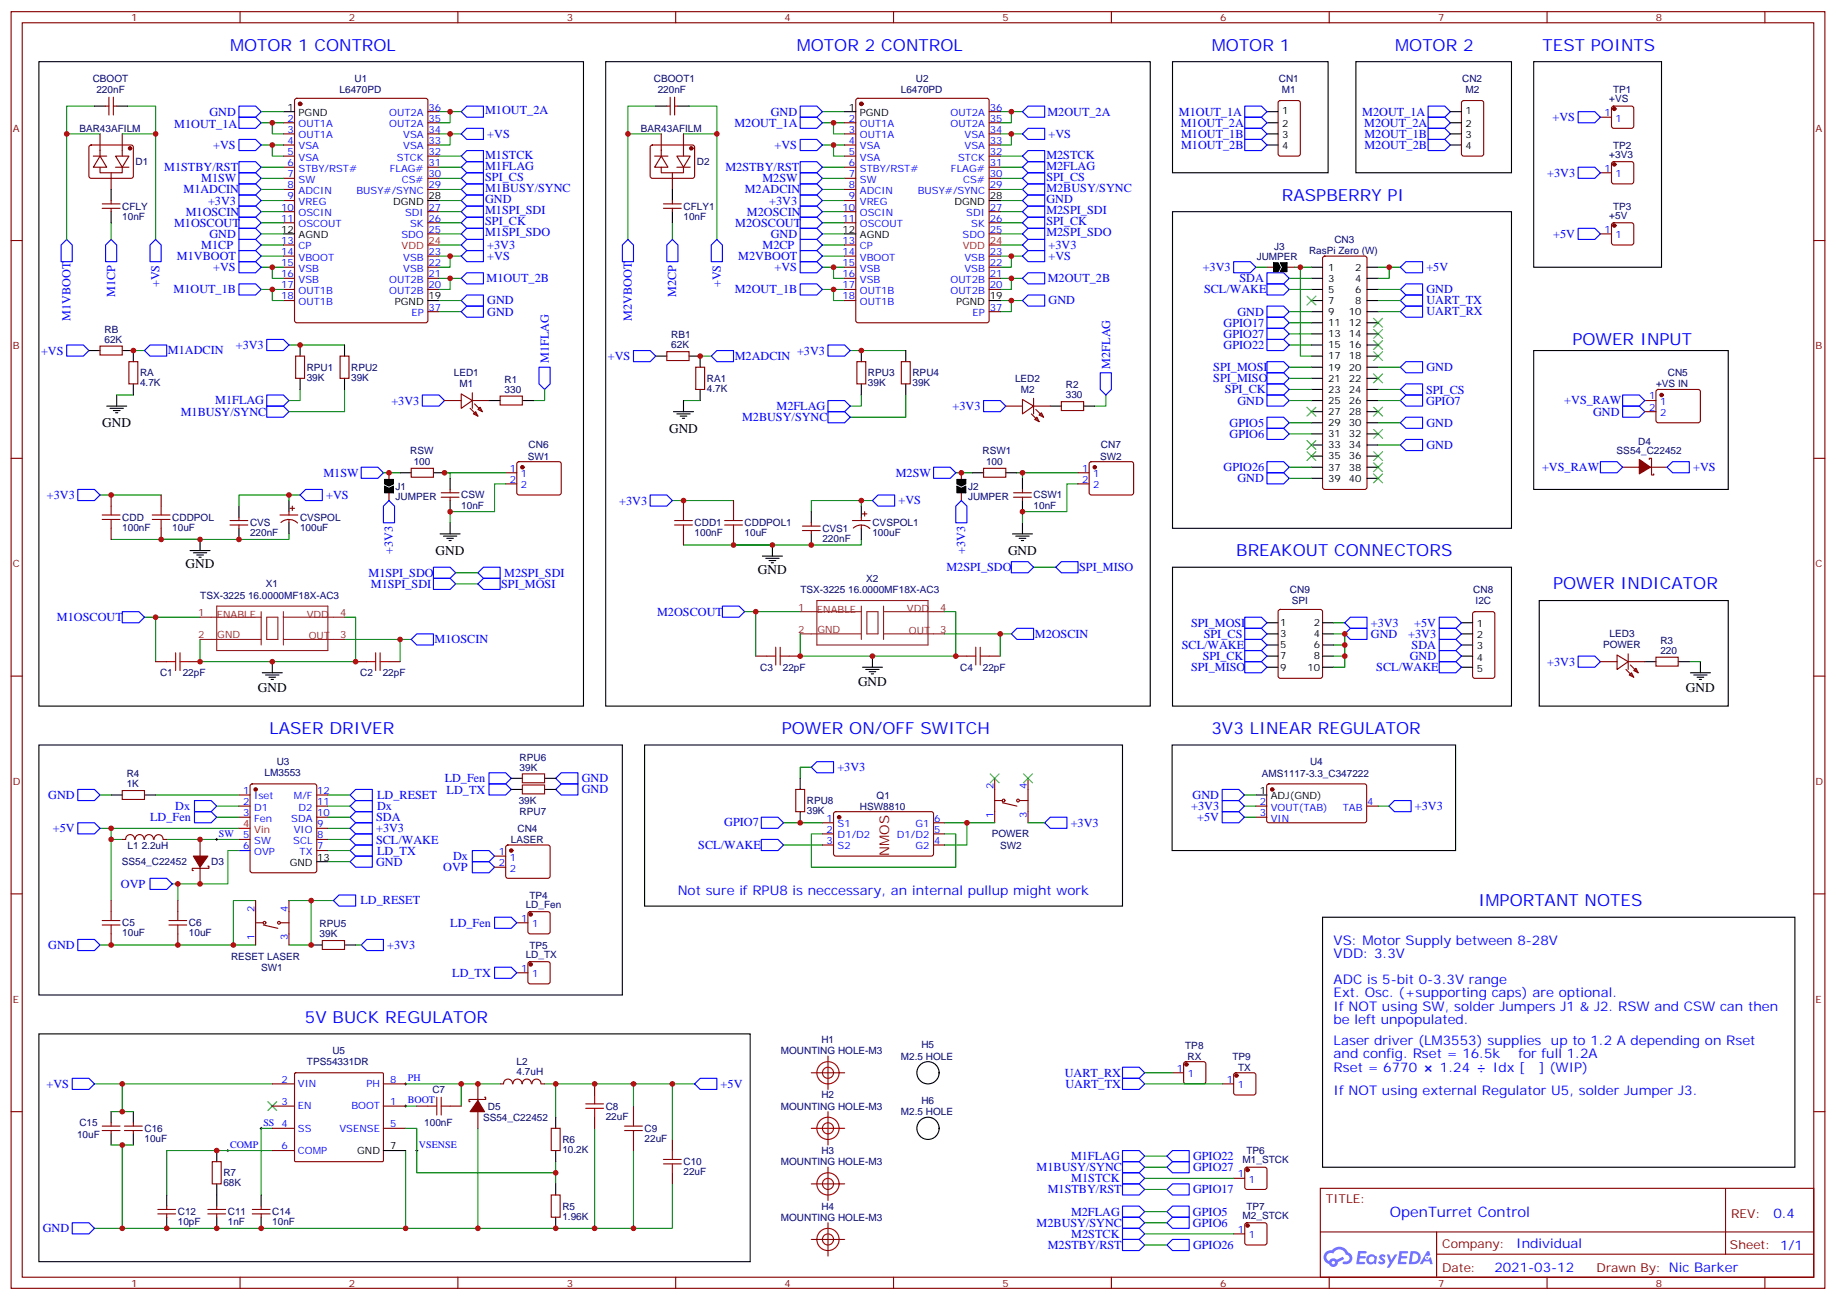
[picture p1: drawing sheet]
<svg xmlns="http://www.w3.org/2000/svg" width="583mm" height="413mm" viewBox="0 0 583 413" stroke-linecap="round" stroke-linejoin="round" font-family="sans-serif">
<defs><g id="words">
<g font-size="5.3" fill="#00f">
<text x="73" y="16.1">MOTOR 1 CONTROL</text>
<text x="252.9" y="16.1">MOTOR 2 CONTROL</text>
<text x="384.7" y="16.1">MOTOR 1</text>
<text x="442.9" y="16.1">MOTOR 2</text>
<text x="489.6" y="16.1">TEST POINTS</text>
<text x="406.9" y="63.7">RASPBERRY PI</text>
<text x="499.1" y="109.5">POWER INPUT</text>
<text x="392.4" y="176.6">BREAKOUT CONNECTORS</text>
<text x="493" y="187.1">POWER INDICATOR</text>
<text x="85.5" y="233">LASER DRIVER</text>
<text x="248.1" y="233">POWER ON/OFF SWITCH</text>
<text x="384.5" y="233">3V3 LINEAR REGULATOR</text>
<text x="469.3" y="287.7">IMPORTANT NOTES</text>
<text x="96.8" y="324.7">5V BUCK REGULATOR</text>
</g>
<text font-size="4.6" fill="#00f" x="441.2" y="386.3">OpenTurret Control</text>
<g font-size="4.2">
<text x="32.5" y="135.7">GND</text>
<text x="212.4" y="137.5">GND</text>
<text x="138.3" y="176.2">GND</text>
<text x="320" y="176.2">GND</text>
<text x="58.9" y="180.4">GND</text>
<text x="240.6" y="182.2">GND</text>
<text x="81.9" y="219.7">GND</text>
<text x="272.4" y="217.9">GND</text>
<text x="535.2" y="219.7">GND</text>
</g>
<text font-size="4.2" fill="#800" x="282.2" y="271.8" transform="rotate(-90 282.2 271.8)">NMOS</text>
<g font-size="4.2" fill="#00f">
<text x="215.1" y="284.2">Not sure if RPU8 is neccessary, an internal pullup might work</text>
<text x="423.3" y="300">VS: Motor Supply between 8-28V</text>
<text x="423.3" y="304.3">VDD: 3.3V</text>
<text x="423.3" y="312.4">ADC is 5-bit 0-3.3V range</text>
<text x="423.3" y="316.6">Ext. Osc. (+supporting caps) are optional.</text>
<text x="423.3" y="320.9">If NOT using SW, solder Jumpers J1 &amp; J2. RSW and CSW can then</text>
<text x="423.3" y="325.1">be left unpopulated.</text>
<text x="423.3" y="331.8">Laser driver (LM3553) supplies up to 1.2 A depending on Rset</text>
<text x="423.3" y="336">and config. Rset = 16.5k</text>
<text x="423.3" y="340.3">Rset = 6770</text>
<text x="457.1" y="340.3">1.24</text>
<text x="473.9" y="340.3">Idx [</text>
<text x="482" y="336">for full 1.2A</text>
<text x="488.4" y="340.3">] (WIP)</text>
<text x="423.3" y="347.7">If NOT using external Regulator U5, solder Jumper J3.</text>
<text x="562.9" y="386.6">0.4</text>
<text x="481.3" y="396.1">Individual</text>
<text x="474.4" y="403.9">2021-03-12</text>
</g>
<g font-size="3.9" fill="#00f">
<text x="55.3" y="40.7">M1OUT_1A</text>
<text x="66.5" y="36.7">GND</text>
<text x="154" y="36.2">M1OUT_2A</text>
<text x="233.1" y="40.3">M2OUT_1A</text>
<text x="244.6" y="36.7">GND</text>
<text x="332.5" y="36.7">M2OUT_2A</text>
<text x="374.2" y="36.7">M1OUT_1A</text>
<text x="374.8" y="40.3">M1OUT_2A</text>
<text x="432.4" y="36.7">M2OUT_1A</text>
<text x="433" y="40.3">M2OUT_2A</text>
<text x="492.8" y="38.5">+VS</text>
<text x="67.7" y="47.3">+VS</text>
<text x="154.7" y="43.7">+VS</text>
<text x="245.9" y="47.3">+VS</text>
<text x="332.8" y="43.7">+VS</text>
<text x="374.9" y="43.8">M1OUT_1B</text>
<text x="374.9" y="47.4">M1OUT_2B</text>
<text x="433.1" y="47.4">M2OUT_2B</text>
<text x="433.1" y="43.8">M2OUT_1B</text>
<text x="154" y="53.9">M1FLAG</text>
<text x="154" y="50.4">M1STCK</text>
<text x="332.1" y="50.4">M2STCK</text>
<text x="332.1" y="53.9">M2FLAG</text>
<text x="52.1" y="54.3">M1STBY/RST</text>
<text x="63.9" y="57.9">M1SW</text>
<text x="154" y="57.4">SPI_CS</text>
<text x="230.3" y="54.3">M2STBY/RST</text>
<text x="242" y="57.9">M2SW</text>
<text x="332.1" y="57.4">SPI_CS</text>
<text x="491.1" y="56.1">+3V3</text>
<text x="58.2" y="61.4">M1ADCIN</text>
<text x="66" y="64.9">+3V3</text>
<text x="154" y="60.9">M1BUSY/SYNC</text>
<text x="154" y="64.5">GND</text>
<text x="236.4" y="61.4">M2ADCIN</text>
<text x="244.2" y="64.9">+3V3</text>
<text x="332.1" y="60.9">M2BUSY/SYNC</text>
<text x="332.1" y="64.5">GND</text>
<text x="58.9" y="68.6">M1OSCIN</text>
<text x="154" y="68">M1SPI_SDI</text>
<text x="154" y="71.5">SPI_CK</text>
<text x="237.1" y="68.6">M2OSCIN</text>
<text x="332.1" y="68">M2SPI_SDI</text>
<text x="332.1" y="71.5">SPI_CK</text>
<text x="55.2" y="72">M1OSCOUT</text>
<text x="66.5" y="75.5">GND</text>
<text x="154" y="75">M1SPI_SDO</text>
<text x="233.4" y="72">M2OSCOUT</text>
<text x="244.6" y="75.5">GND</text>
<text x="332.1" y="75">M2SPI_SDO</text>
<text x="493" y="75.5">+5V</text>
<text x="56.2" y="82.6">M1VBOOT</text>
<text x="63.9" y="79">M1CP</text>
<text x="154.7" y="79.1">+3V3</text>
<text x="154.7" y="82.5">+VS</text>
<text x="234.3" y="82.6">M2VBOOT</text>
<text x="242" y="79">M2CP</text>
<text x="332.8" y="79.1">+3V3</text>
<text x="332.8" y="82.5">+VS</text>
<text x="67.7" y="86.1">+VS</text>
<text x="154.4" y="89.6">M1OUT_2B</text>
<text x="245.9" y="86.1">+VS</text>
<text x="332.6" y="89.6">M2OUT_2B</text>
<text x="381.8" y="86.1">+3V3</text>
<text x="393.4" y="89.7">SDA</text>
<text x="452.8" y="86.1">+5V</text>
<text x="36.5" y="94.2" transform="rotate(-90 36.5 94.2)">M1CP</text>
<text x="50.6" y="91.2" transform="rotate(-90 50.6 91.2)">+VS</text>
<text x="55.1" y="93.2">M1OUT_1B</text>
<text x="214.7" y="94.2" transform="rotate(-90 214.7 94.2)">M2CP</text>
<text x="228.8" y="91.2" transform="rotate(-90 228.8 91.2)">+VS</text>
<text x="233.2" y="93.2">M2OUT_1B</text>
<text x="382.2" y="93.1">SCL/WAKE</text>
<text x="452.8" y="93.1">GND</text>
<text x="22.4" y="101.9" transform="rotate(-90 22.4 101.9)">M1VBOOT</text>
<text x="154.7" y="96.7">GND</text>
<text x="154.7" y="100.2">GND</text>
<text x="200.6" y="101.9" transform="rotate(-90 200.6 101.9)">M2VBOOT</text>
<text x="332.8" y="96.7">GND</text>
<text x="392.8" y="100.3">GND</text>
<text x="452.8" y="96.6">UART_TX</text>
<text x="452.8" y="100.1">UART_RX</text>
<text x="388.4" y="103.8">GPIO17</text>
<text x="388.4" y="107.3">GPIO27</text>
<text x="13" y="112.6">+VS</text>
<text x="53.3" y="112.6">M1ADCIN</text>
<text x="74.8" y="110.8">+3V3</text>
<text x="253" y="112.6">+3V3</text>
<text x="388.4" y="110.8">GPIO22</text>
<text x="174.2" y="115.3" transform="rotate(-90 174.2 115.3)">M1FLAG</text>
<text x="192.9" y="114.3">+VS</text>
<text x="233.2" y="114.3">M2ADCIN</text>
<text x="352.4" y="117.1" transform="rotate(-90 352.4 117.1)">M2FLAG</text>
<text x="385.1" y="117.9">SPI_MOSI</text>
<text x="452.8" y="117.8">GND</text>
<text x="385.1" y="121.4">SPI_MISO</text>
<text x="388.8" y="124.9">SPI_CK</text>
<text x="452.6" y="125">SPI_CS</text>
<text x="57.4" y="132">M1BUSY/SYNC</text>
<text x="68.3" y="128.4">M1FLAG</text>
<text x="124.2" y="128.4">+3V3</text>
<text x="246.5" y="130.2">M2FLAG</text>
<text x="302.4" y="130.2">+3V3</text>
<text x="392.8" y="128.5">GND</text>
<text x="452.6" y="128.5">GPIO7</text>
<text x="496.5" y="128.4">+VS_RAW</text>
<text x="505.7" y="132">GND</text>
<text x="235.5" y="133.7">M2BUSY/SYNC</text>
<text x="390.3" y="135.5">GPIO5</text>
<text x="452.8" y="135.5">GND</text>
<text x="390.3" y="139.1">GPIO6</text>
<text x="452.8" y="142.5">GND</text>
<text x="388.4" y="149.6">GPIO26</text>
<text x="489.5" y="149.6">+VS_RAW</text>
<text x="537.4" y="149.6">+VS</text>
<text x="102.7" y="151.5">M1SW</text>
<text x="284.3" y="151.5">M2SW</text>
<text x="392.8" y="153.2">GND</text>
<text x="14.9" y="158.4">+3V3</text>
<text x="103.5" y="158.4">+VS</text>
<text x="196.6" y="160.2">+3V3</text>
<text x="285.2" y="160.2">+VS</text>
<text x="124.7" y="175.8" transform="rotate(-90 124.7 175.8)">+3V3</text>
<text x="306.4" y="175.8" transform="rotate(-90 306.4 175.8)">+3V3</text>
<text x="117" y="183.1">M1SPI_SDO</text>
<text x="160" y="183.1">M2SPI_SDI</text>
<text x="300.4" y="181.3">M2SPI_SDO</text>
<text x="342.5" y="181.3">SPI_MISO</text>
<text x="117.7" y="186.6">M1SPI_SDI</text>
<text x="159.1" y="186.7">SPI_MOSI</text>
<text x="18.1" y="197.3">M1OSCOUT</text>
<text x="208.6" y="195.5">M2OSCOUT</text>
<text x="328.5" y="202.5">M2OSCIN</text>
<text x="378.1" y="199">SPI_MOSI</text>
<text x="382.1" y="202.5">SPI_CS</text>
<text x="435.1" y="198.9">+3V3</text>
<text x="435.1" y="202.5">GND</text>
<text x="447" y="202.5">+3V3</text>
<text x="448.9" y="199">+5V</text>
<text x="138" y="204.2">M1OSCIN</text>
<text x="375.1" y="206">SCL/WAKE</text>
<text x="381.8" y="209.6">SPI_CK</text>
<text x="447.5" y="209.6">GND</text>
<text x="448.1" y="206.1">SDA</text>
<text x="378.1" y="213.1">SPI_MISO</text>
<text x="436.9" y="213.1">SCL/WAKE</text>
<text x="491.1" y="211.3">+3V3</text>
<text x="265.8" y="244.8">+3V3</text>
<text x="141.1" y="248.4">LD_Fen</text>
<text x="141.8" y="252">LD_TX</text>
<text x="184.7" y="248.4">GND</text>
<text x="184.7" y="251.9">GND</text>
<text x="15.3" y="253.7">GND</text>
<text x="55.6" y="257.2">Dx</text>
<text x="119.7" y="253.7">LD_RESET</text>
<text x="119.7" y="257.2">Dx</text>
<text x="378.1" y="257.2">+3V3</text>
<text x="378.6" y="253.7">GND</text>
<text x="449.1" y="257.2">+3V3</text>
<text x="47.7" y="260.7">LD_Fen</text>
<text x="119.4" y="260.6">SDA</text>
<text x="229.9" y="262.4">GPIO7</text>
<text x="339.9" y="262.5">+3V3</text>
<text x="380" y="260.7">+5V</text>
<text x="16.8" y="264.2">+5V</text>
<text x="119.4" y="267.8">SCL/WAKE</text>
<text x="119.4" y="264.2">+3V3</text>
<text x="221.7" y="269.5">SCL/WAKE</text>
<text x="119.4" y="274.8">GND</text>
<text x="119.7" y="271.3">LD_TX</text>
<text x="143.8" y="273.1">Dx</text>
<text x="38.4" y="281.9">OVP</text>
<text x="140.7" y="276.6">OVP</text>
<text x="114.4" y="287.2">LD_RESET</text>
<text x="142.9" y="294.2">LD_Fen</text>
<text x="15.3" y="301.3">GND</text>
<text x="122.9" y="301.3">+3V3</text>
<text x="143.5" y="310.1">LD_TX</text>
<text x="338" y="342">UART_RX</text>
<text x="14.8" y="345.4">+VS</text>
<text x="228.8" y="345.4">+5V</text>
<text x="338.2" y="345.5">UART_TX</text>
<text x="329" y="371.8">M1BUSY/SYNC</text>
<text x="340" y="368.3">M1FLAG</text>
<text x="378.7" y="371.7">GPIO27</text>
<text x="378.7" y="368.2">GPIO22</text>
<text x="340" y="375.4">M1STCK</text>
<text x="332.6" y="378.9">M1STBY/RST</text>
<text x="378.7" y="378.8">GPIO17</text>
<text x="329" y="389.5">M2BUSY/SYNC</text>
<text x="340" y="386">M2FLAG</text>
<text x="378.7" y="386">GPIO5</text>
<text x="378.7" y="389.5">GPIO6</text>
<text x="13.6" y="391.3">GND</text>
<text x="340" y="393">M2STCK</text>
<text x="332.6" y="396.5">M2STBY/RST</text>
<text x="378.7" y="396.5">GPIO26</text>
</g>
<g font-size="3.9" fill="#800">
<text x="420.9" y="381.9">TITLE:</text>
<text x="549.5" y="386.6">REV:</text>
<text x="457.8" y="396.1">Company:</text>
<text x="549.1" y="396.7">Sheet: 1/1</text>
<text x="457.8" y="403.8">Date:</text>
<text x="506.8" y="403.8">Drawn By: Nic Barker</text>
</g>
<g font-size="3.2" fill="#800">
<text x="41.6" y="6.7">1</text>
<text x="110.8" y="6.7">2</text>
<text x="179.9" y="6.7">3</text>
<text x="249.1" y="6.7">4</text>
<text x="318.2" y="6.7">5</text>
<text x="387.3" y="6.7">6</text>
<text x="456.5" y="6.7">7</text>
<text x="525.6" y="6.7">8</text>
<text x="4.1" y="41.8">A</text>
<text x="576.3" y="41.8">A</text>
<text x="4.1" y="110.9">B</text>
<text x="576.3" y="110.9">B</text>
<text x="4.1" y="180.1">C</text>
<text x="576.3" y="180.1">C</text>
<text x="4.1" y="249.2">D</text>
<text x="576.3" y="249.2">D</text>
<text x="4.1" y="318.4">E</text>
<text x="576.3" y="318.4">E</text>
<text x="41.6" y="408.5">1</text>
<text x="110.8" y="408.5">2</text>
<text x="179.9" y="408.5">3</text>
<text x="249.1" y="408.5">4</text>
<text x="318.2" y="408.5">5</text>
<text x="387.3" y="408.5">6</text>
<text x="456.5" y="408.5">7</text>
<text x="525.6" y="408.5">8</text>
</g>
<g font-size="3.2" fill="#000080">
<text x="29.4" y="26">CBOOT</text>
<text x="30.6" y="29.5">220nF</text>
<text x="107.8" y="29.5">L6470PD</text>
<text x="112.5" y="26">U1</text>
<text x="207.6" y="26">CBOOT1</text>
<text x="208.8" y="29.5">220nF</text>
<text x="285.9" y="29.5">L6470PD</text>
<text x="290.7" y="26">U2</text>
<text x="405.9" y="26">CN1</text>
<text x="406.9" y="29.5">M1</text>
<text x="464.1" y="25.9">CN2</text>
<text x="465.1" y="29.5">M2</text>
<text x="512" y="29.5">TP1</text>
<text x="510.8" y="32.5">+VS</text>
<text x="25.2" y="41.9">BAR43AFILM</text>
<text x="203.4" y="41.9">BAR43AFILM</text>
<text x="512" y="47.2">TP2</text>
<text x="43" y="52.5">D1</text>
<text x="221.2" y="52.5">D2</text>
<text x="510.8" y="50.1">+3V3</text>
<text x="38.8" y="69.8">10nF</text>
<text x="38.8" y="66.5">CFLY</text>
<text x="217" y="69.8">10nF</text>
<text x="217" y="66.5">CFLY1</text>
<text x="510.8" y="69.5">+5V</text>
<text x="512" y="66.6">TP3</text>
<text x="423.6" y="77.1">CN3</text>
<text x="398.9" y="82.4">JUMPER</text>
<text x="404.5" y="79.2">J3</text>
<text x="415.5" y="80.7">RasPi Zero (W)</text>
<text x="33.2" y="105.6">RB</text>
<text x="213.1" y="107.4">RB1</text>
<text x="33.2" y="108.8">62K</text>
<text x="213.1" y="110.6">62K</text>
<text x="44.4" y="119.5">RA</text>
<text x="97.4" y="117.7">RPU1</text>
<text x="111.5" y="117.7">RPU2</text>
<text x="144" y="119.5">LED1</text>
<text x="275.5" y="119.5">RPU3</text>
<text x="289.6" y="119.5">RPU4</text>
<text x="529.4" y="119.5">CN5</text>
<text x="44.4" y="122.7">4.7K</text>
<text x="97.4" y="120.9">39K</text>
<text x="111.5" y="120.9">39K</text>
<text x="145.9" y="123">M1</text>
<text x="160.2" y="124.7">330</text>
<text x="160.2" y="121.5">R1</text>
<text x="224.4" y="124.5">4.7K</text>
<text x="224.4" y="121.3">RA1</text>
<text x="275.5" y="122.7">39K</text>
<text x="289.6" y="122.7">39K</text>
<text x="322.2" y="121.2">LED2</text>
<text x="324" y="124.8">M2</text>
<text x="338.3" y="123.3">R2</text>
<text x="525.7" y="123">+VS IN</text>
<text x="338.3" y="126.5">330</text>
<text x="167.8" y="142.4">CN6</text>
<text x="349.5" y="142.4">CN7</text>
<text x="520" y="141.3">D4</text>
<text x="130.2" y="144.2">RSW</text>
<text x="131.3" y="147.7">100</text>
<text x="167.5" y="146">SW1</text>
<text x="311.9" y="144.2">RSW1</text>
<text x="313" y="147.7">100</text>
<text x="349.2" y="146">SW2</text>
<text x="513.2" y="144.2">SS54_C22452</text>
<text x="125.6" y="155.7">J1</text>
<text x="307.3" y="155.7">J2</text>
<text x="125.6" y="158.8">JUMPER</text>
<text x="146.4" y="161.5">10nF</text>
<text x="146.4" y="158.3">CSW</text>
<text x="307.3" y="158.8">JUMPER</text>
<text x="328.1" y="161.5">10nF</text>
<text x="328.1" y="158.3">CSW1</text>
<text x="38.8" y="165.3">CDD</text>
<text x="54.7" y="165.3">CDDPOL</text>
<text x="79.4" y="167.1">CVS</text>
<text x="95.3" y="165.3">CVSPOL</text>
<text x="220.5" y="167.1">CDD1</text>
<text x="236.4" y="167.1">CDDPOL1</text>
<text x="276.9" y="167.1">CVSPOL1</text>
<text x="38.8" y="168.6">100nF</text>
<text x="54.7" y="168.5">10uF</text>
<text x="79.4" y="170.3">220nF</text>
<text x="95.2" y="168.6">100uF</text>
<text x="220.5" y="170.3">100nF</text>
<text x="236.4" y="170.3">10uF</text>
<text x="261.1" y="172.1">220nF</text>
<text x="261.1" y="168.8">CVS1</text>
<text x="276.9" y="170.3">100uF</text>
<text x="274.9" y="184.8">X2</text>
<text x="63.6" y="190.1">TSX-3225 16.0000MF18X-AC3</text>
<text x="84.4" y="186.5">X1</text>
<text x="254.1" y="188.3">TSX-3225 16.0000MF18X-AC3</text>
<text x="409.5" y="188.2">CN9</text>
<text x="410.1" y="191.8">SPI</text>
<text x="467.7" y="188.2">CN8</text>
<text x="468.4" y="191.8">I2C</text>
<text x="510.9" y="202.4">LED3</text>
<text x="508.8" y="205.9">POWER</text>
<text x="527.1" y="207.6">220</text>
<text x="527.1" y="204.5">R3</text>
<text x="50.8" y="214.7">C1</text>
<text x="58" y="214.8">22pF</text>
<text x="114.3" y="214.7">C2</text>
<text x="121.5" y="214.8">22pF</text>
<text x="241.3" y="213">C3</text>
<text x="248.5" y="213">22pF</text>
<text x="304.8" y="213">C4</text>
<text x="312" y="213">22pF</text>
<text x="87.9" y="243">U3</text>
<text x="164.9" y="244.7">39K</text>
<text x="164.9" y="241.5">RPU6</text>
<text x="415.8" y="242.9">U4</text>
<text x="40.2" y="249.9">1K</text>
<text x="40.2" y="246.8">R4</text>
<text x="84" y="246.5">LM3553</text>
<text x="400.5" y="246.6">AMS1117-3.3_C347222</text>
<text x="164.6" y="255.3">39K</text>
<text x="256.1" y="255.3">RPU8</text>
<text x="273" y="257.1">HSW8810</text>
<text x="278.3" y="253.6">Q1</text>
<text x="164.9" y="258.8">RPU7</text>
<text x="256.1" y="258.5">39K</text>
<text x="40.5" y="269.4">L1</text>
<text x="45" y="269.4">2.2uH</text>
<text x="162.2" y="267.6">LASER</text>
<text x="164.3" y="264.1">CN4</text>
<text x="314.8" y="265.9">POWER</text>
<text x="317.5" y="269.4">SW2</text>
<text x="38.7" y="274.7">SS54_C22452</text>
<text x="67" y="274.7">D3</text>
<text x="168.1" y="285.3">TP4</text>
<text x="166.9" y="288.2">LD_Fen</text>
<text x="38.8" y="297.3">10uF</text>
<text x="38.8" y="294.1">C5</text>
<text x="60" y="297.3">10uF</text>
<text x="60" y="294.1">C6</text>
<text x="101.4" y="297.6">39K</text>
<text x="101.4" y="294.4">RPU5</text>
<text x="73.3" y="304.7">RESET LASER</text>
<text x="166.9" y="304.1">LD_TX</text>
<text x="168.1" y="301.2">TP5</text>
<text x="82.9" y="308.2">SW1</text>
<text x="105.5" y="334.7">U5</text>
<text x="247.9" y="334.7">MOUNTING HOLE-M3</text>
<text x="260.7" y="331.1">H1</text>
<text x="292.5" y="332.9">H5</text>
<text x="376.2" y="332.9">TP8</text>
<text x="97.4" y="338.2">TPS54331DR</text>
<text x="164" y="341.3">4.7uH</text>
<text x="164" y="338.1">L2</text>
<text x="286" y="336.4">M2.5 HOLE</text>
<text x="377" y="336.4">RX</text>
<text x="391.2" y="336.4">TP9</text>
<text x="393" y="340">TX</text>
<text x="137.2" y="347">C7</text>
<text x="154.9" y="352.3">D5</text>
<text x="192.3" y="352.3">C8</text>
<text x="247.9" y="352.3">MOUNTING HOLE-M3</text>
<text x="260.7" y="348.8">H2</text>
<text x="292.5" y="350.5">H6</text>
<text x="25.2" y="357.6">C15</text>
<text x="45.9" y="359.4">C16</text>
<text x="134.7" y="357.6">100nF</text>
<text x="153.3" y="355.9">SS54_C22452</text>
<text x="192.3" y="355.5">22uF</text>
<text x="204.6" y="359.3">C9</text>
<text x="286" y="354.1">M2.5 HOLE</text>
<text x="24.5" y="361.2">10uF</text>
<text x="45.9" y="362.5">10uF</text>
<text x="178.5" y="362.9">R6</text>
<text x="204.6" y="362.5">22uF</text>
<text x="178.5" y="366.1">10.2K</text>
<text x="217" y="369.9">C10</text>
<text x="247.9" y="369.9">MOUNTING HOLE-M3</text>
<text x="260.7" y="366.4">H3</text>
<text x="394.4" y="369.4">M1_STCK</text>
<text x="395.6" y="366.4">TP6</text>
<text x="70.9" y="376.6">68K</text>
<text x="70.9" y="373.5">R7</text>
<text x="217" y="373.1">22uF</text>
<text x="56.4" y="389">10pF</text>
<text x="56.4" y="385.8">C12</text>
<text x="72.3" y="389">1nF</text>
<text x="72.3" y="385.8">C11</text>
<text x="86.4" y="389">10nF</text>
<text x="86.4" y="385.8">C14</text>
<text x="178.5" y="387.2">1.96K</text>
<text x="178.5" y="384.1">R5</text>
<text x="247.9" y="387.6">MOUNTING HOLE-M3</text>
<text x="260.7" y="384">H4</text>
<text x="394.4" y="387">M2_STCK</text>
<text x="395.6" y="384.1">TP7</text>
</g>
<g font-size="3.2">
<text x="91.3" y="35.1">1</text>
<text x="269.4" y="35.1">1</text>
<text x="94.8" y="36.9">PGND</text>
<text x="272.9" y="36.9">PGND</text>
<text x="407" y="36.2">1</text>
<text x="407" y="40.4">2</text>
<text x="465.2" y="36.2">1</text>
<text x="465.2" y="40.4">2</text>
<text x="407" y="43.9">3</text>
<text x="407" y="47.4">4</text>
<text x="465.2" y="43.9">3</text>
<text x="465.2" y="47.4">4</text>
<text x="124.8" y="65.1">DGND</text>
<text x="136" y="63.3">28</text>
<text x="302.9" y="65.1">DGND</text>
<text x="314.1" y="63.3">28</text>
<text x="89.3" y="73.9">12</text>
<text x="94.8" y="75.7">AGND</text>
<text x="267.4" y="73.9">12</text>
<text x="272.9" y="75.7">AGND</text>
<text x="421.6" y="85.9">1</text>
<text x="421.6" y="89.4">3</text>
<text x="430.1" y="85.9">2</text>
<text x="430.1" y="89.4">4</text>
<text x="136" y="95.1">19</text>
<text x="314.1" y="95.1">19</text>
<text x="421.6" y="93">5</text>
<text x="430.1" y="93">6</text>
<text x="125.3" y="96.8">PGND</text>
<text x="303.5" y="96.8">PGND</text>
<text x="421.6" y="96.5">7</text>
<text x="421.6" y="100">9</text>
<text x="428.1" y="100">10</text>
<text x="430.1" y="96.5">8</text>
<text x="421.6" y="103.5">11</text>
<text x="421.6" y="107.1">13</text>
<text x="428.1" y="103.5">12</text>
<text x="428.1" y="107.1">14</text>
<text x="421.6" y="110.6">15</text>
<text x="428.1" y="110.6">16</text>
<text x="421.6" y="114.1">17</text>
<text x="421.6" y="117.7">19</text>
<text x="428.1" y="114.1">18</text>
<text x="428.1" y="117.7">20</text>
<text x="421.6" y="121.2">21</text>
<text x="421.6" y="124.7">23</text>
<text x="428.1" y="121.2">22</text>
<text x="428.1" y="124.7">24</text>
<text x="421.6" y="128.2">25</text>
<text x="421.6" y="131.8">27</text>
<text x="428.1" y="128.2">26</text>
<text x="428.1" y="131.8">28</text>
<text x="421.6" y="135.3">29</text>
<text x="428.1" y="135.3">30</text>
<text x="421.6" y="138.8">31</text>
<text x="421.6" y="142.3">33</text>
<text x="428.1" y="138.8">32</text>
<text x="428.1" y="142.3">34</text>
<text x="421.6" y="145.9">35</text>
<text x="421.6" y="149.4">37</text>
<text x="428.1" y="145.9">36</text>
<text x="428.1" y="149.4">38</text>
<text x="421.6" y="152.9">39</text>
<text x="428.1" y="152.9">40</text>
<text x="406.4" y="198.8">1</text>
<text x="406.4" y="202.3">3</text>
<text x="417.1" y="198.8">2</text>
<text x="417.1" y="202.3">4</text>
<text x="468.7" y="199.1">1</text>
<text x="468.7" y="202.7">2</text>
<text x="406.4" y="205.8">5</text>
<text x="406.4" y="209.4">7</text>
<text x="417.1" y="205.8">6</text>
<text x="417.1" y="209.4">8</text>
<text x="468.7" y="206.2">3</text>
<text x="468.7" y="209.7">4</text>
<text x="406.4" y="212.9">9</text>
<text x="415.1" y="212.9">10</text>
<text x="468.7" y="213.3">5</text>
<text x="399.9" y="252.1">1</text>
<text x="403.4" y="253.8">ADJ(GND)</text>
<text x="92" y="275">GND</text>
<text x="100.7" y="273.2">13</text>
<text x="123.8" y="364.9">7</text>
<text x="113.4" y="366.4">GND</text>
</g>
<g font-size="3.2" fill="#00f">
<text x="136" y="35.1">36</text>
<text x="314.1" y="35.1">36</text>
<text x="91.3" y="38.6">2</text>
<text x="94.8" y="40.4">OUT1A</text>
<text x="123.6" y="40.4">OUT2A</text>
<text x="123.6" y="36.9">OUT2A</text>
<text x="136" y="38.6">35</text>
<text x="269.4" y="38.6">2</text>
<text x="272.9" y="40.4">OUT1A</text>
<text x="301.7" y="40.4">OUT2A</text>
<text x="301.7" y="36.9">OUT2A</text>
<text x="314.1" y="38.6">35</text>
<text x="509.3" y="36.9">1</text>
<text x="512.8" y="38.6">1</text>
<text x="91.3" y="42.2">3</text>
<text x="91.3" y="45.7">4</text>
<text x="94.8" y="43.9">OUT1A</text>
<text x="94.8" y="47.4">VSA</text>
<text x="128" y="47.4">VSA</text>
<text x="128" y="43.9">VSA</text>
<text x="136" y="45.7">33</text>
<text x="136" y="42.2">34</text>
<text x="269.4" y="42.2">3</text>
<text x="269.4" y="45.7">4</text>
<text x="272.9" y="43.9">OUT1A</text>
<text x="272.9" y="47.4">VSA</text>
<text x="306.2" y="47.4">VSA</text>
<text x="306.2" y="43.9">VSA</text>
<text x="314.1" y="45.7">33</text>
<text x="314.1" y="42.2">34</text>
<text x="91.3" y="49.2">5</text>
<text x="91.3" y="52.7">6</text>
<text x="94.8" y="51">VSA</text>
<text x="126" y="51">STCK</text>
<text x="136" y="52.7">31</text>
<text x="136" y="49.2">32</text>
<text x="269.4" y="49.2">5</text>
<text x="269.4" y="52.7">6</text>
<text x="272.9" y="51">VSA</text>
<text x="304.1" y="51">STCK</text>
<text x="314.1" y="52.7">31</text>
<text x="314.1" y="49.2">32</text>
<text x="91.3" y="56.3">7</text>
<text x="91.3" y="59.8">8</text>
<text x="94.8" y="54.5">STBY/RST#</text>
<text x="94.8" y="58">SW</text>
<text x="123.7" y="54.5">FLAG#</text>
<text x="127.5" y="58">CS#</text>
<text x="136" y="59.8">29</text>
<text x="136" y="56.3">30</text>
<text x="269.4" y="56.3">7</text>
<text x="269.4" y="59.8">8</text>
<text x="272.9" y="54.5">STBY/RST#</text>
<text x="272.9" y="58">SW</text>
<text x="301.9" y="54.5">FLAG#</text>
<text x="305.7" y="58">CS#</text>
<text x="314.1" y="59.8">29</text>
<text x="314.1" y="56.3">30</text>
<text x="509.3" y="54.5">1</text>
<text x="512.8" y="56.3">1</text>
<text x="91.3" y="63.3">9</text>
<text x="94.8" y="61.6">ADCIN</text>
<text x="94.8" y="65.1">VREG</text>
<text x="113.1" y="61.6">BUSY#/SYNC</text>
<text x="269.4" y="63.3">9</text>
<text x="272.9" y="61.6">ADCIN</text>
<text x="272.9" y="65.1">VREG</text>
<text x="291.3" y="61.6">BUSY#/SYNC</text>
<text x="89.3" y="66.9">10</text>
<text x="89.3" y="70.4">11</text>
<text x="94.8" y="68.6">OSCIN</text>
<text x="128.6" y="68.6">SDI</text>
<text x="136" y="70.4">26</text>
<text x="136" y="66.9">27</text>
<text x="267.4" y="66.9">10</text>
<text x="267.4" y="70.4">11</text>
<text x="272.9" y="68.6">OSCIN</text>
<text x="306.7" y="68.6">SDI</text>
<text x="314.1" y="70.4">26</text>
<text x="314.1" y="66.9">27</text>
<text x="89.3" y="77.4">13</text>
<text x="94.8" y="72.1">OSCOUT</text>
<text x="127.4" y="75.7">SDO</text>
<text x="130.2" y="72.1">SK</text>
<text x="136" y="73.9">25</text>
<text x="267.4" y="77.4">13</text>
<text x="272.9" y="72.1">OSCOUT</text>
<text x="305.6" y="75.7">SDO</text>
<text x="308.3" y="72.1">SK</text>
<text x="314.1" y="73.9">25</text>
<text x="509.3" y="73.9">1</text>
<text x="512.8" y="75.7">1</text>
<text x="89.3" y="81">14</text>
<text x="94.8" y="79.2">CP</text>
<text x="94.8" y="82.7">VBOOT</text>
<text x="128" y="82.7">VSB</text>
<text x="136" y="81">23</text>
<text x="267.4" y="81">14</text>
<text x="272.9" y="79.2">CP</text>
<text x="272.9" y="82.7">VBOOT</text>
<text x="306.2" y="82.7">VSB</text>
<text x="314.1" y="81">23</text>
<text x="89.3" y="84.5">15</text>
<text x="89.3" y="88">16</text>
<text x="94.8" y="86.3">VSB</text>
<text x="94.8" y="89.8">VSB</text>
<text x="123.5" y="89.8">OUT2B</text>
<text x="128" y="86.3">VSB</text>
<text x="136" y="88">21</text>
<text x="136" y="84.5">22</text>
<text x="267.4" y="84.5">15</text>
<text x="267.4" y="88">16</text>
<text x="272.9" y="86.3">VSB</text>
<text x="272.9" y="89.8">VSB</text>
<text x="301.7" y="89.8">OUT2B</text>
<text x="306.2" y="86.3">VSB</text>
<text x="314.1" y="88">21</text>
<text x="314.1" y="84.5">22</text>
<text x="89.3" y="91.5">17</text>
<text x="89.3" y="95.1">18</text>
<text x="94.8" y="93.3">OUT1B</text>
<text x="123.5" y="93.3">OUT2B</text>
<text x="136" y="91.5">20</text>
<text x="267.4" y="91.5">17</text>
<text x="267.4" y="95.1">18</text>
<text x="272.9" y="93.3">OUT1B</text>
<text x="301.7" y="93.3">OUT2B</text>
<text x="314.1" y="91.5">20</text>
<text x="94.8" y="96.8">OUT1B</text>
<text x="130.6" y="100.4">EP</text>
<text x="136" y="98.6">37</text>
<text x="272.9" y="96.8">OUT1B</text>
<text x="308.7" y="100.4">EP</text>
<text x="314.1" y="98.6">37</text>
<text x="523.4" y="126.8">1</text>
<text x="523.4" y="130.4">2</text>
<text x="526.9" y="128.6">1</text>
<text x="526.9" y="132.1">2</text>
<text x="161.9" y="149.8">1</text>
<text x="343.5" y="149.8">1</text>
<text x="161.9" y="153.3">2</text>
<text x="165.3" y="151.5">1</text>
<text x="165.3" y="155">2</text>
<text x="343.5" y="153.3">2</text>
<text x="347" y="151.5">1</text>
<text x="347" y="155">2</text>
<text x="315.4" y="250.6" transform="rotate(-90 315.4 250.6)">2</text>
<text x="326" y="250.6" transform="rotate(-90 326 250.6)">4</text>
<text x="77.2" y="252.1">1</text>
<text x="77.2" y="255.6">2</text>
<text x="80.7" y="253.8">Iset</text>
<text x="80.7" y="257.4">D1</text>
<text x="93.3" y="253.8">M/F</text>
<text x="94.8" y="257.4">D2</text>
<text x="100.7" y="255.6">11</text>
<text x="100.7" y="252.1">12</text>
<text x="399.9" y="255.6">2</text>
<text x="403.4" y="257.4">VOUT(TAB)</text>
<text x="426.2" y="257.4">TAB</text>
<text x="434" y="255.6">4</text>
<text x="77.2" y="259.1">3</text>
<text x="80.7" y="260.9">Fen</text>
<text x="92.5" y="260.9">SDA</text>
<text x="100.7" y="262.6">9</text>
<text x="100.7" y="259.1">10</text>
<text x="262.4" y="260.9">1</text>
<text x="265.9" y="262.6">S1</text>
<text x="290.6" y="262.6">G1</text>
<text x="296.5" y="260.9">6</text>
<text x="315.4" y="259.7" transform="rotate(-90 315.4 259.7)">1</text>
<text x="326" y="259.7" transform="rotate(-90 326 259.7)">3</text>
<text x="399.9" y="259.1">3</text>
<text x="403.4" y="260.9">VIN</text>
<text x="69.5" y="265.6">SW</text>
<text x="77.2" y="266.2">5</text>
<text x="77.2" y="269.7">6</text>
<text x="80.7" y="267.9">SW</text>
<text x="93.1" y="267.9">SCL</text>
<text x="93.2" y="264.4">VIO</text>
<text x="100.7" y="269.7">7</text>
<text x="100.7" y="266.2">8</text>
<text x="262.4" y="264.4">2</text>
<text x="262.4" y="267.9">3</text>
<text x="265.9" y="266.2">D1/D2</text>
<text x="265.9" y="269.7">S2</text>
<text x="284.7" y="266.2">D1/D2</text>
<text x="290.6" y="269.7">G2</text>
<text x="296.5" y="267.9">4</text>
<text x="296.5" y="264.4">5</text>
<text x="80.7" y="271.5">OVP</text>
<text x="95.1" y="271.5">TX</text>
<text x="158.3" y="271.5">1</text>
<text x="158.3" y="275">2</text>
<text x="161.8" y="273.2">1</text>
<text x="161.8" y="276.8">2</text>
<text x="80.8" y="289.5" transform="rotate(-90 80.8 289.5)">2</text>
<text x="91.4" y="289.5" transform="rotate(-90 91.4 289.5)">4</text>
<text x="165.4" y="292.6">1</text>
<text x="80.8" y="298.5" transform="rotate(-90 80.8 298.5)">1</text>
<text x="91.4" y="298.5" transform="rotate(-90 91.4 298.5)">3</text>
<text x="168.9" y="294.4">1</text>
<text x="165.4" y="308.5">1</text>
<text x="168.9" y="310.3">1</text>
<text x="373.5" y="340.3">1</text>
<text x="89.4" y="343.8">2</text>
<text x="94.5" y="345.2">VIN</text>
<text x="116.3" y="345.2">PH</text>
<text x="123.8" y="343.8">8</text>
<text x="129.5" y="343.3">PH</text>
<text x="377" y="342">1</text>
<text x="389.4" y="343.8">1</text>
<text x="392.9" y="345.5">1</text>
<text x="89.4" y="350.8">3</text>
<text x="94.5" y="352.2">EN</text>
<text x="111.5" y="352.2">BOOT</text>
<text x="123.8" y="350.8">1</text>
<text x="129.5" y="350.3">BOOT</text>
<text x="83.6" y="357.4">SS 4</text>
<text x="94.5" y="359.3">SS</text>
<text x="107.8" y="359.3">VSENSE</text>
<text x="123.8" y="357.9">5</text>
<text x="73" y="364.4">COMP</text>
<text x="89.4" y="364.9">6</text>
<text x="133" y="364.4">VSENSE</text>
<text x="94.5" y="366.4">COMP</text>
<text x="392.9" y="373.8">1</text>
<text x="396.4" y="375.5">1</text>
<text x="392.9" y="391.4">1</text>
<text x="396.4" y="393.2">1</text>
</g>
<g font-size="3.2" fill="#f00">
<text x="136" y="77.4">24</text>
<text x="314.1" y="77.4">24</text>
<text x="127.5" y="79.2">VDD</text>
<text x="305.6" y="79.2">VDD</text>
<text x="77.2" y="262.6">4</text>
<text x="80.7" y="264.4">Vin</text>
</g>
<g font-size="3.2" fill="#8d2323">
<text x="62.9" y="195.6">1</text>
<text x="68.8" y="196.3">ENABLE</text>
<text x="97.4" y="196.1">VDD</text>
<text x="107.9" y="195.6">4</text>
<text x="253.4" y="193.9">1</text>
<text x="259.3" y="194.6">ENABLE</text>
<text x="287.9" y="194.4">VDD</text>
<text x="298.4" y="193.9">4</text>
<text x="62.9" y="202.7">2</text>
<text x="69" y="202.7">GND</text>
<text x="98" y="203">OUT</text>
<text x="107.9" y="202.7">3</text>
<text x="253.4" y="200.9">2</text>
<text x="259.5" y="200.9">GND</text>
<text x="288.5" y="201.3">OUT</text>
<text x="298.4" y="200.9">3</text>
</g>
</g></defs>
<g fill="#870000" stroke="#870000" stroke-width=".35">
<circle cx="95.2" cy="33" r=".53"/>
<circle cx="41.3" cy="47.1" r=".53"/>
</g>
<g fill="none" stroke="#870000" stroke-width=".35">
<path d="M3.5 3.7h575.8v405.3h-575.8zM7.1 7.2h568.6v398.3h-568.6zM76.2 3.7v3.5M145.3 3.7v3.5M214.5 3.7v3.5M283.6 3.7v3.5M352.8 3.7v3.5M421.9 3.7v3.5M491.1 3.7v3.5M560.2 3.7v3.5M90 39h3.5M93.7 31.4l.5-.2h40.9l.7 .5v70.1l-.4 .6-41.2 .1-.7-.5v-70.1z"/>
<path d="M135.8 39h3.5M135.8 35.5h3.5M28.5 46.2l.4-.2h12.7l.5 .2 .2 .5v9.5l-.7 .4h-12.9l-.5-.7v-9.2zM29.6 49.6h4.3M31.7 49.6l2.2 3.5h-4.3zM31.7 53.1v1.8h7.1v-1.8M31.7 42.5v6.9M35.3 54.9v5.2M36.7 49.6h4.2l-2.1 3.5zM36.7 53.1h4.2M38.8 42.5v7.1M90 42.5h3.5"/>
<path d="M90 46h3.5M90 49.6h3.5M90 53.1h3.5M90 56.6h3.5M135.8 42.5h3.5M135.8 46h3.5M135.8 49.6h3.5M135.8 53.1h3.5M135.8 56.6h3.5M3.5 76.4h3.6M90 60.1h3.5M90 63.7h3.5"/>
<path d="M90 67.2h3.5M90 70.7h3.5M90 77.8h3.5M135.8 60.1h3.5M135.8 67.2h3.5M135.8 70.7h3.5M135.8 74.3h3.5M575.7 76.4h3.6M90 81.3h3.5M90 84.8h3.5M90 88.4h3.5M90 91.9h3.5"/>
<path d="M90 95.4h3.5M135.8 81.3h3.5M135.8 84.8h3.5M135.8 88.4h3.5M135.8 91.9h3.5M135.8 99h3.5M3.5 145.5h3.6M575.7 145.5h3.6M3.5 214.7h3.6M575.7 214.7h3.6M3.5 283.8h3.6M575.7 283.8h3.6"/>
<path d="M3.5 353h3.6M575.7 353h3.6M419.1 377.3h156.6v28.2h-156.6zM547.7 377.3v20.9M419.1 391.1h156.5M456 398.2h119.6M456 391.1v14.2M76.2 405.5v3.5M145.3 405.5v3.5M214.5 405.5v3.5M283.6 405.5v3.5M352.8 405.5v3.5"/>
<path d="M421.9 405.5v3.5M491.1 405.5v3.5M560.2 405.5v3.5"/>
</g>
<g fill="none" stroke="#000" stroke-width=".35">
<path d="M12.3 19.6h172.9v204.6h-172.9zM90 35.5h3.5M90 74.3h3.5M135.8 63.7h3.5M135.8 95.4h3.5M33.9 128.9h6.3M34.9 129.6h4.3M36 130.4h2.1M36.7 131.1h.7M37 125.4v3.5M60.3 174.8h6.4M61.4 175.5h4.2"/>
<path d="M62.4 176.2h2.2M63.1 176.9h.8M63.5 171.3v3.5M139.7 169.5h6.3M140.8 170.2h4.2M141.8 170.9h2.1M142.5 171.6h.7M142.9 166v3.5"/>
</g>
<path d="M135.8 77.8h3.5" fill="none" stroke="#f00" stroke-width=".35"/>
<g fill="none" stroke="#00f" stroke-width=".35">
<path d="M75.8 37.2h5.3l1.8 1.8-1.8 1.7h-5.3zM75.8 33.7h5.3l1.8 1.8-1.8 1.7h-5.3zM148.2 33.7h5.3v3.5h-5.3l-1.8-1.7zM75.8 51.3h5.3l1.8 1.8-1.8 1.8h-5.3zM75.8 58.4h5.3l1.8 1.7-1.8 1.8h-5.3zM146.4 53.1l1.8-1.8h5.3v3.6h-5.3zM146.4 49.6l1.8-1.8h5.3v3.5h-5.3zM148.2 54.9h5.3v3.5h-5.3l-1.8-1.8zM148.2 58.4h5.3v3.5h-5.3l-1.8-1.8zM19.4 77.8l1.8-1.8 1.7 1.8v5.3h-3.5zM33.5 77.8l1.8-1.8 1.7 1.8v5.3h-3.5zM75.8 72.5h5.3l1.8 1.8-1.8 1.7h-5.3z"/>
<path d="M75.8 76h5.3l1.8 1.8-1.8 1.8h-5.3zM75.8 79.6h5.3l1.8 1.7-1.8 1.8h-5.3zM148.2 61.9h5.3v3.5h-5.3l-1.8-1.7zM148.2 65.4h5.3v3.6h-5.3l-1.8-1.8zM148.2 72.5h5.3v3.5h-5.3l-1.8-1.7zM148.2 69h5.3v3.5h-5.3l-1.8-1.8zM75.8 90.1h5.3l1.8 1.8-1.8 1.8h-5.3zM146.4 88.4l1.8-1.8h5.3v3.5h-5.3zM148.2 93.7h5.3v3.5h-5.3l-1.8-1.8zM148.2 97.2h5.3v3.5h-5.3l-1.8-1.7zM47.6 109.5h5.3v3.6h-5.3l-1.7-1.8zM84.7 125.4h5.3l1.7 1.8-1.7 1.7h-5.3z"/>
<path d="M84.7 128.9h5.3l1.7 1.8-1.7 1.8h-5.3zM137.6 180.1h5.3l1.7 1.8-1.7 1.7h-5.3zM137.6 183.6h5.3l1.7 1.8-1.7 1.7h-5.3z"/>
</g>
<g fill="none" stroke="#008700" stroke-width=".35">
<path d="M30 33.7h-8.8v42.3M40.6 33.7h8.8v42.3M82.9 35.5h7.1M82.9 39h7.1M86.4 39v3.5h3.6M139.3 35.5h7.1M142.9 35.5v3.5h-3.6M21.2 42.5h10.5M38.8 42.5h10.6M82.9 46h7.1M82.9 53.1h7.1M86.4 46v3.6h3.6"/>
<path d="M139.3 42.5h7.1M139.3 56.6h7.1M139.3 53.1h7.1M139.3 49.6h7.1M142.9 42.5v3.5h-3.6M35.3 70.7v5.3M82.9 74.3h7.1M82.9 63.7h7.1M82.9 60.1h7.1M139.3 77.8h7.1M139.3 74.3h7.1M139.3 63.7h7.1"/>
<path d="M139.3 67.2h7.1M139.3 70.7h7.1M82.9 91.9h7.1M82.9 84.8h7.1M86.4 91.9v3.5h3.6M86.4 84.8v3.6h3.6M139.3 88.4h7.1M139.3 81.3h7.1M139.3 95.4h7.1M139.3 99h7.1M142.9 88.4v3.5h-3.6M142.9 81.3v3.5h-3.6"/>
<path d="M42.3 111.3h3.6M91.7 109.5h17.7M37 125.4h5.3M95.2 123.6v3.6h-3.5M109.4 123.6v7.1h-17.7M31.7 157.2h19.5M95.2 157.2h-19.4v3.5M91.7 169.5v1.8h-40.5h12.3"/>
</g>
<g fill="#5487ff">
<path d="M438.1 398.5a1.22 1.22 0 0 1 1.7 .2l-.4 .6a.47 .47 0 0 0-.3-.4 .47 .47 0 0 0-.5 .2l.1 .2a1.14 1.14 0 0 1 .8 1.8 1.14 1.14 0 0 1-1.9 0l-.2-.2 .5-.6 .7 .5a.29 .29 0 0 0 .3-.3 .29 .29 0 0 0-.2-.3 1.04 1.04 0 0 1-.6-1.7z"/>
<path d="M431.1 397.2h2.3l.4 .2-.2 .5-1.8 .1-.1 .8h1.5l.3 .4-.3 .4h-1.6l-.2 1.1h1.7l.2 .3-.2 .3-2.6 .1z"/>
<path d="M444.2 397.2l2.7 .2-.1 .5-1.8 .1-.2 .8h1.6l.3 .4-.4 .4h-1.6l-.1 1.1h1.7l.2 .3-.2 .3-2.7 .1z"/>
<path d="M453 397.2h.7l.3 1.3-.6 .3a.69 .69 0 0 0-1 .3 .69 .69 0 0 0 .4 .9 .69 .69 0 0 0 .9-.6l.5-.2 .6 2.2h-.8l-.3-.9h-1.7l-.5 .9h-.8z"/>
<path d="M440.2 398.3h.8l.6 1.8 1.1-1.8h.9l-2.6 4.2h-.8l.9-1.5z"/>
<path d="M447.8 397.2l-.6 4.2h1.3a2.11 2.11 0 0 0 2.5-2.1 2.11 2.11 0 0 0-2.5-2.1zM448.5 398a1.43 1.43 0 0 1 1.6 1.6 1.43 1.43 0 0 1-2 1.1z"/>
<path d="M434.1 398.8a1.54 1.54 0 0 0-.1 2.2 1.54 1.54 0 0 0 2.1 .1l.7 .3 .3-2.3-.6-.3a1.49 1.49 0 0 0-2.4 0zM434.3 399.8a.95 .95 0 0 1 1.9 0 .95 .95 0 0 1-1.9 0z"/>
<path d="M420.8 397.6a2.18 2.18 0 0 0 1.1 3.7 1.44 1.44 0 0 0 1.6 .9 1.44 1.44 0 0 0 1.2-1.4l2-1.1-.5-.7-1.9 1a1.47 1.47 0 0 0-2.4 .4 1.39 1.39 0 0 1-.7-1.9 1.39 1.39 0 0 1 2-.5 2.12 2.12 0 0 1 2.2-1.3 2.12 2.12 0 0 1 1.9 1.7 1.14 1.14 0 0 1 1 1.4 1.14 1.14 0 0 1-1.6 .7 .43 .43 0 0 0-.5 .4 .43 .43 0 0 0 .4 .5 1.98 1.98 0 0 0 2.5-1.2 1.98 1.98 0 0 0-1.2-2.6 3.1 3.1 0 0 0-5.3-.6l-.9 .1zM422.7 400.9a.55 .55 0 0 1 1.1 0 .55 .55 0 0 1-1.1 0z"/>
<circle cx="453" cy="399.3" r=".26"/>
</g>
<g fill="none" stroke="#008700" stroke-width=".35">
<path d="M208.1 33.7h-8.8v42.3M218.7 33.7h8.8v42.3M261.1 35.5h7M261.1 39h7M264.6 39v3.5h3.5M317.5 35.5h7.1M321 35.5v3.5h-3.5M82.9 56.6h7.1M199.3 42.5h10.6M217 42.5h10.5M261.1 53.1h7M261.1 56.6h7"/>
<path d="M261.1 46h7M264.6 46v3.6h3.5M317.5 42.5h7.1M317.5 53.1h7.1M317.5 49.6h7.1M317.5 56.6h7.1M321 42.5v3.5h-3.5M82.9 77.8h7.1M82.9 70.7h7.1M82.9 67.2h7.1M139.3 60.1h7.1M213.4 70.7v5.3"/>
<path d="M261.1 77.8h7M261.1 70.7h7M261.1 67.2h7M261.1 60.1h7M261.1 63.7h7M261.1 74.3h7M317.5 77.8h7.1M317.5 70.7h7.1M317.5 67.2h7.1M317.5 60.1h7.1M317.5 63.7h7.1M317.5 74.3h7.1"/>
<path d="M82.9 81.3h7.1M261.1 81.3h7M261.1 84.8h7M261.1 91.9h7M264.6 84.8v3.6h3.5M264.6 91.9v3.5h3.5M317.5 81.3h7.1M317.5 95.4h7.1M317.5 88.4h7.1M321 95.4v3.6h-3.5M321 81.3v3.5h-3.5M321 88.4v3.5h-3.5"/>
<path d="M398.6 84.8h3.6M409.2 91.9h7.1M409.2 99h7.1M409.2 88.4h7.1M411 84.8h5.3M412.7 84.8v28.3h3.6M437.4 84.8h7.1M437.4 91.9h7.1M437.4 99h7.1M437.4 95.4h7.1M441 84.8v3.6h-3.6M222.2 113.1h3.6"/>
<path d="M269.9 111.3h17.6M409.2 116.6h7.1M409.2 109.5h7.1M409.2 106h7.1M409.2 102.5h7.1M437.4 116.6h7.1M172.9 123.6v3.6h-3.6M217 127.2h5.2M273.4 125.4v3.5h-3.5M287.5 125.4v7.1h-17.6M351 125.4v3.5h-3.5M409.2 123.6h7.1"/>
<path d="M409.2 134.2h7.1M409.2 127.2h7.1M409.2 120.1h7.1M409.2 137.8h7.1M437.4 123.6h7.1M437.4 134.2h7.1M437.4 127.2h7.1M91.7 157.2v1.7M121.7 150.1h5.3M160.5 153.6h-3.5v8.9h-14.1v3.5M160.5 150.1h-19.4h1.8v1.8M213.4 158.9h19.4"/>
<path d="M273.4 158.9v1.8M276.9 158.9h-19.4v3.6M303.4 150.1h5.3M322.8 150.1h19.4M324.6 150.1v1.8M342.2 153.6h-3.5v8.9h-14.1v3.5M409.2 151.9h7.1M409.2 148.3h7.1M437.4 141.3h7.1M35.3 171.3h28.2M217 173h28.2M273.4 171.3v1.7h-40.6"/>
<path d="M45.9 196h17.6M49.4 196v14.1M109.4 196h3.5v14.1h-49.4v-7.1M144.6 181.9h7.1M144.6 185.4h7.1M236.4 194.2h17.6M239.9 194.2v14.1M299.9 194.2h3.5v14.1h-49.4v-7M328.1 180.1h7M423.3 197.7h3.6M109.4 203h21.1M127 203v7.1"/>
<path d="M299.9 201.3h21.1M317.5 201.3v7M423.3 201.3h3.6v3.5h-3.6M426.9 204.8v3.5h-3.6M426.9 208.3v3.5h-3.6M536.2 210.1h3.6M31.7 252.4h3.6M49.4 252.4h26.4M68.8 259.5h7M68.8 255.9h7M104.1 259.5h7M104.1 252.4h7"/>
<path d="M104.1 255.9h7M257.5 243.6h-3.5v3.5M395.1 259.5h3.5M395.1 252.4h3.5M395.1 255.9h3.5M437.4 255.9h3.6M31.7 263h44.1M35.3 263v3.5h3.5M35.3 266.5v19.4M52.9 266.5h22.9M75.8 270.1h-3.5v10.5h-17.6M104.1 266.5h7"/>
<path d="M104.1 273.6h7M104.1 263h7M104.1 270.1h7M248.7 261.2h12.4M248.7 268.3h12.4M261.1 264.8h-3.6v10.5h45.9v-10.5h-3.5M299.9 261.2h15.8M306.9 261.2v7.1h-7M326.3 261.2h5.3M56.4 280.6v5.3M81.1 285.9h-7v14.1h7M91.7 285.9h14.1"/>
<path d="M98.8 285.9v14.1h-7.1M31.7 300h42.4M112.9 300h1.8M30 344.1h56.4M38.8 344.1v8.9h-3.5M38.8 353h3.5M86.4 358.2h-3.5v21.2M128.8 358.2h3.5v14.2h44.1M128.8 344.1h29.9M128.8 351.2h3.5M146.4 344.1v7.1M151.7 358.2v31.8h-22.9"/>
<path d="M172.9 344.1h47.6M176.4 344.1v10.6M188.7 358.2v31.8M201.1 344.1v7.1M213.4 344.1v17.7M363.4 344.1h24.7M363.4 340.6h8.8M35.3 363.5h7M38.8 363.5v26.5M86.4 365.3h-33.5v14.1M128.8 365.3v24.7h-98.8M176.4 368.8v7.1"/>
<path d="M201.1 365.3v24.7M213.4 375.9v14.1h-61.7M363.4 367.1h7M363.4 370.6h7M363.4 377.6h7M363.4 374.1h28.2M363.4 384.7h7M363.4 388.2h7M363.4 395.3h7M363.4 391.8h28.2"/>
</g>
<g fill="none" stroke="#a10000" stroke-width=".35">
<path d="M32.5 164.9h5.6M32.5 163.5h5.6M35.3 160.7v2.8M35.3 164.9v2.8M48.3 164.9h5.7M48.3 163.5h5.7M51.2 160.7v2.8M51.2 164.9v2.8M214.1 166.7h5.7M214.1 165.3h5.7M217 162.5v2.8M217 166.7v2.8"/>
<path d="M230 166.7h5.7M230 165.3h5.7M232.8 162.5v2.8M232.8 166.7v2.8M52.9 210.1h2.8M55.7 207.3v5.6M57.1 207.3v5.6M57.1 210.1h2.9M116.4 210.1h2.8M119.2 207.3v5.6M120.6 210.1h2.9M120.6 207.3v5.6"/>
<path d="M243.4 208.3h2.8M246.2 205.5v5.6M247.6 208.3h2.9M247.6 205.5v5.6M306.9 208.3h2.8M309.7 205.5v5.6M311.1 205.5v5.6M311.1 208.3h2.9M32.5 293.7h5.6M32.5 292.3h5.6M35.3 289.5v2.8M35.3 293.7v2.8"/>
<path d="M53.6 293.7h5.7M53.6 292.3h5.7M56.4 289.5v2.8M56.4 293.7v2.8M262.8 335.3v10.6M135.8 351.2h2.8M138.6 348.4v5.6M140.1 348.4v5.6M140.1 351.2h2.8M185.9 351.9h5.7M185.9 350.5h5.7M188.7 347.7v2.8"/>
<path d="M188.7 351.9v2.8M198.3 359h5.6M198.3 357.5h5.6M201.1 354.7v2.8M201.1 359v2.8M257.5 340.6h10.6M257.5 358.2h10.6M262.8 353v10.5M210.6 369.5h5.7M210.6 368.1h5.7M213.4 365.3v2.8M213.4 369.5v2.9"/>
<path d="M257.5 375.9h10.6M262.8 370.6v10.6M257.5 393.5h10.6M262.8 388.2v10.6"/>
<circle cx="262.8" cy="358.2" r="3.5"/>
<circle cx="262.8" cy="340.6" r="3.5"/>
<circle cx="262.8" cy="340.6" r="1.76"/>
<circle cx="262.8" cy="358.2" r="1.76"/>
<circle cx="262.8" cy="375.9" r="3.5"/>
<circle cx="262.8" cy="375.9" r="1.76"/>
<circle cx="262.8" cy="393.5" r="3.5"/>
<circle cx="262.8" cy="393.5" r="1.76"/>
</g>
<g fill="none" stroke="#870000" stroke-width=".35">
<path d="M33.5 33.7h1.1M34.6 30.9v5.6M36 30.9v5.6M36 33.7h1M211.7 33.7h1M212.7 30.9v5.6M214.1 33.7h1.1M214.1 30.9v5.6M268.1 39h3.5M271.9 31.4l.4-.2h41l.6 .5 .1 70.1-.5 .6-41.2 .1-.6-.5-.1-70.1zM314 39h3.5M314 35.5h3.5"/>
<path d="M405.9 32.1l.5-.2h5.6l.7 .5v16.5l-.4 .6-5.9 .1-.7-.5v-16.5zM464.1 32.1l.5-.2h5.7l.6 .5 .1 16.5-.5 .6-5.9 .1-.6-.5-.1-16.5zM508 37.2h3.5M511.8 33.9l.4-.2h5.7l.5 .2 .2 .5v5.6l-.3 .5-.4 .2h-5.7l-.5-.2-.2-.5v-5.6zM206.6 46.2l.5-.2h12.7l.5 .2 .2 .5-.1 9.5-.6 .4h-13l-.4-.7v-9.2zM207.8 49.6h4.2M209.9 49.6l2.1 3.5h-4.2zM209.9 53.1v1.8h7.1v-1.8M209.9 42.5v6.9M213.4 54.9v5.2M214.8 49.6h4.3l-2.1 3.5zM214.8 53.1h4.3"/>
<path d="M217 42.5v7.1M268.1 53.1h3.5M268.1 49.6h3.5M268.1 42.5h3.5M268.1 46h3.5M268.1 56.6h3.5M314 53.1h3.5M314 49.6h3.5M314 42.5h3.5M314 46h3.5M314 56.6h3.5M508 54.9h3.5"/>
<path d="M511.8 51.5l.4-.2h5.7l.5 .2 .2 .5v5.7l-.3 .5-.4 .2h-5.7l-.5-.2-.2-.5v-5.7zM32.5 66.1h5.6M32.5 64.7h5.6M35.3 63.7v1M35.3 66.1v1.1M210.6 66.1h5.7M210.6 64.7h5.7M213.4 63.7v1M213.4 66.1v1.1M268.1 60.1h3.5M268.1 63.7h3.5M268.1 67.2h3.5"/>
<path d="M268.1 70.7h3.5M268.1 77.8h3.5M314 60.1h3.5M314 67.2h3.5M314 70.7h3.5M314 74.3h3.5M508 74.3h3.5M511.8 70.9l.4-.2h5.7l.5 .2 .2 .5v5.7l-.3 .5-.4 .2h-5.7l-.5-.2-.2-.5v-5.7zM268.1 81.3h3.5M268.1 84.8h3.5M268.1 88.4h3.5M268.1 91.9h3.5"/>
<path d="M268.1 95.4h3.5M314 81.3h3.5M314 84.8h3.5M314 88.4h3.5M314 91.9h3.5M314 99h3.5M402.2 84.8h3.5M407.5 84.8h3.5M420 81.5l.5-.2h12.7l.5 .2 .2 .5v72.7l-.2 .5-.5 .2h-12.7l-.5-.2-.2-.5v-72.7zM31.7 109.9h7.1v2.8h-7.1zM40.9 114.8h2.8v7.1h-2.8zM93.8 113.1h2.9v7h-2.9z"/>
<path d="M107.9 113.1h2.9v7h-2.9zM211.7 111.7h7v2.8h-7zM220.8 116.6h2.9v7h-2.9zM272 114.8h2.8v7.1h-2.8zM286.1 114.8h2.8v7.1h-2.8zM141.1 127.2h5.3M146.4 125.1l3.5 2.1-3.5 2.4zM149.2 129.6l2.5 2.5M149.9 127.2h5.3M149.9 124.7v4.9M150.3 131.4l.7-.7 .7 1.4zM150.6 128.2l2.5 2.5"/>
<path d="M151.7 130l.7-.7 .7 1.4zM158.7 125.8h7.1v2.8h-7.1zM319.3 128.9h5.3M324.6 126.8l3.5 2.1-3.5 2.5zM327.4 131.4l2.4 2.5M328.1 128.9h5.3M328.1 126.5v4.9M328.4 133.2l.7-.7 .7 1.4zM328.8 130l2.5 2.5M329.8 131.8l.8-.7 .7 1.4zM336.9 127.5h7.1v2.9h-7.1zM522.1 127.2h3.5"/>
<path d="M522.1 130.7h3.5M525.9 123.9l.4-.3h12.7l.5 .3 .3 .5-.1 9.4-.7 .4h-12.9l-.5-.7v-9.1zM35.3 157.2v3.5M51.2 157.2v3.5M123.5 150.1v3.5M123.5 155.4v3.5M130.5 148.7h7.1v2.8h-7.1zM140.1 157.9h5.6M140.1 156.5h5.6M142.9 155.4v1.1M142.9 157.9v1M160.5 150.1h3.5"/>
<path d="M160.5 153.6h3.5M164.3 146.8l.4-.2h12.7l.5 .2 .3 .5-.1 9.4-.7 .5-12.9-.1-.5-.6v-9.2zM217 158.9v3.6M232.8 158.9v3.6M305.2 150.1v3.5M305.2 155.4v3.5M312.2 148.7h7.1v2.8h-7.1zM321.7 157.9h5.7M321.7 156.5h5.7M324.6 155.4v1.1M324.6 157.9v1M342.2 150.1h3.5"/>
<path d="M342.2 153.6h3.5M346 146.8l.4-.2h12.7l.5 .2 .2 .5v9.4l-.7 .5-12.9-.1-.5-.6v-9.2zM515.1 148.3h5.2M523.5 145.9v-.4h.7v5.3h.7v-.3M523.9 148.3h5.3M35.3 167.7v3.6M51.2 167.7v3.6M73 165.3h5.7M73 166.7h5.7M75.8 164.2v1.1M75.8 166.7v1M88.9 163.5h5.6"/>
<path d="M89.2 165.9a3.8 3.8 0 0 1 5.2 .2M91.7 162.5v1M91.7 164.9v1.1M92.1 161.4h1.4M92.8 160.7v1.4M217 169.5v3.5M232.8 169.5v3.5M254.7 168.5h5.6M254.7 167h5.6M257.5 166v1M257.5 168.5v1M270.6 165.3h5.6"/>
<path d="M270.9 167.7a3.8 3.8 0 0 1 5.2 .1M273.4 164.2v1.1M273.4 166.7v1M273.8 163.2h1.4M274.5 162.5v1.4M405.9 193.7l.5-.2h12.7l.7 .4v20.8l-.5 .6-12.9 .1-.7-.5v-20.7zM467.7 194.4l.4-.2h5.7l.6 .4 .1 20.1-.5 .6-5.9 .1-.6-.5-.1-20zM49.4 210.1h3.5M60 210.1h3.5M112.9 210.1h3.5M123.5 210.1h3.5M239.9 208.3h3.5"/>
<path d="M250.5 208.3h3.5M303.4 208.3h3.5M314 208.3h3.5M508 210.1h5.3M513.3 208l3.5 2.1-3.5 2.4zM516.1 212.5l2.5 2.5M516.8 210.1h5.3M516.8 207.6v4.9M517.5 211.1l2.5 2.5M517.9 213.6l.7 1.4-1.4-.7zM518.6 212.9l.7-.7 .7 1.4zM525.6 208.7h7.1v2.8h-7.1z"/>
<path d="M38.8 251h7.1v2.8h-7.1zM75.8 252.4h3.6M75.8 255.9h3.6M75.8 259.5h3.6M79.6 249.1l.5-.2h19.7l.5 .2 .2 .5v26.8l-.2 .5-.5 .2h-19.7l-.5-.2-.2-.5v-26.8zM100.5 252.4h3.6M100.5 255.9h3.6M100.5 259.5h3.6M165.8 245.7h7.1v2.8h-7.1zM165.8 249.2h7.1v2.9h-7.1zM252.6 250.6h2.8v7.1h-2.8zM264.8 257.9l.5-.2 30.6 .1 .4 .6v13l-.7 .4-30.6-.1-.4-.6v-12.7z"/>
<path d="M315.7 247.1v14.1M315.7 254.2h2.5M318.2 254.9l4.6 1M323.8 254.2h2.5M326.3 247.1v14.1M398.6 255.9h3.6M398.6 259.5h3.6M402.3 249.1l.5-.2h30.6l.4 .7-.1 11.2-.6 .4h-30.6l-.4-.7v-10.9zM433.9 255.9h3.5M38.8 266.5h1.1M39.9 266.5a1.41 1.41 0 0 1 1.4-1.5 1.41 1.41 0 0 1 1.4 1.5M42.9 266.5a1.41 1.41 0 0 1 1.4-1.5 1.41 1.41 0 0 1 1.4 1.5"/>
<path d="M45.9 266.5a1.41 1.41 0 0 1 1.4-1.5 1.41 1.41 0 0 1 1.4 1.5M48.9 266.5a1.41 1.41 0 0 1 1.4-1.5 1.41 1.41 0 0 1 1.4 1.5M51.9 266.5h1M63.5 266.5v5.3M63.5 275.3v5.3M66 275h.3v.7h-5.3v.7h.4M75.8 266.5h3.6M100.5 266.5h3.6M100.5 270.1h3.6M100.5 263h3.6M157 271.8h3.5M157 275.3h3.5"/>
<path d="M160.7 268.5l.5-.2h12.7l.5 .2 .2 .5v9.4l-.7 .5-13-.1-.4-.6v-9.2zM261.1 261.2h3.5M261.1 264.8h3.5M261.1 268.3h3.5M296.3 261.2h3.6M296.3 264.8h3.6M296.3 268.3h3.6M35.3 285.9v3.6M35.3 296.5v3.5M56.4 285.9v3.6M56.4 296.5v3.5M81.1 285.9v14.1"/>
<path d="M81.1 293h2.5M83.6 293.7l4.6 1M89.3 293h2.4M91.7 285.9v14.1M102.3 298.6h7.1v2.8h-7.1zM164 293h3.6M167.8 289.7l.5-.2h5.6l.5 .2 .2 .5v5.6l-.2 .5-.5 .2h-5.6l-.5-.2-.2-.5v-5.6zM164 308.9h3.6M167.8 305.5l.5-.2h5.6l.5 .2 .2 .5v5.7l-.2 .5-.5 .2h-5.6l-.5-.2-.2-.5v-5.7zM375.9 337.3l.5-.2h5.7l.5 .2 .2 .5v5.6l-.3 .5-.4 .2h-5.7l-.5-.2-.2-.5v-5.6zM32.5 359h5.6M32.5 357.5h5.6"/>
<path d="M35.3 356.5v1M35.3 359v1M39.5 359h5.7M39.5 357.5h5.7M42.3 356.5v1M42.3 359v1M86.4 344.1h7.1M86.4 351.2h7.1M86.4 358.2h7.1M93.5 340.8l.3-.2 27.7 .1 .2 .3v27.7l-.3 .1h-27.7l-.2-.3zM121.7 344.1h7.1M121.7 351.2h7.1"/>
<path d="M121.7 358.2h7.1M132.3 351.2h3.5M142.9 351.2h3.5M151.7 344.1v5.3M151.7 353v5.2M153.8 348.4h.4v.7h-5.3v.7h.3M158.7 344.1h1.1M159.8 344.1a1.41 1.41 0 0 1 1.5-1.5 1.41 1.41 0 0 1 1.4 1.5M162.8 344.1a1.41 1.41 0 0 1 1.4-1.5 1.41 1.41 0 0 1 1.5 1.5M165.8 344.1a1.41 1.41 0 0 1 1.4-1.5 1.41 1.41 0 0 1 1.4 1.5M168.9 344.1a1.41 1.41 0 0 1 1.4-1.5 1.41 1.41 0 0 1 1.4 1.5M171.8 344.1h1.1"/>
<path d="M175 358.2h2.8v7.1h-2.8zM188.7 344.1v3.6M188.7 354.7v3.5M201.1 351.2v3.5M372.2 340.6h3.5M388.1 344.1h3.5M391.8 340.8l.5-.2h5.6l.5 .2 .2 .5v5.7l-.2 .5-.5 .2h-5.6l-.5-.3-.2-.4v-5.7zM67.4 368.8h2.8v7.1h-2.8zM86.4 365.3h7.1M175 379.4h2.8v7.1h-2.8zM201.1 361.8v3.5M213.4 361.8v3.5"/>
<path d="M213.4 372.4v3.5M391.6 374.1h3.5M395.3 370.8l.5-.2h5.7l.5 .2 .2 .5v5.6l-.3 .5-.4 .2h-5.7l-.5-.2-.2-.5v-5.6zM50.1 385.4h5.6M50.1 384h5.6M52.9 382.9v1.1M52.9 385.4v1.1M66 385.4h5.6M66 384h5.6M68.8 382.9v1.1M68.8 385.4v1.1M80.1 385.4h5.6"/>
<path d="M80.1 384h5.6M82.9 382.9v1.1M82.9 385.4v1.1M391.6 391.8h3.5M395.3 388.4l.5-.2h5.7l.5 .2 .2 .5v5.7l-.3 .5-.4 .2h-5.7l-.5-.2-.2-.5v-5.7z"/>
<circle cx="318.6" cy="254.2" r=".44"/>
<circle cx="323.1" cy="254.2" r=".44"/>
<circle cx="84" cy="293" r=".44"/>
<circle cx="88.5" cy="293" r=".44"/>
</g>
<g fill="none" stroke="#00f" stroke-width=".35">
<path d="M254 33.7h5.3l1.8 1.8-1.8 1.7h-5.3zM254 37.2h5.3l1.8 1.8-1.8 1.7h-5.3zM326.3 33.7h5.3v3.5h-5.3l-1.7-1.7zM395.1 33.7h5.3l1.8 1.8-1.8 1.7h-5.3zM395.1 37.2h5.3l1.8 1.8-1.8 1.7h-5.3zM453.3 37.2h5.3l1.8 1.8-1.8 1.7h-5.3zM453.3 33.7h5.3l1.8 1.8-1.8 1.7h-5.3zM500.9 35.5h5.3l1.8 1.7-1.8 1.8h-5.3zM75.8 54.9h5.3l1.8 1.7-1.8 1.8h-5.3zM75.8 44.3h5.3l1.8 1.7-1.8 1.8h-5.3zM146.4 42.5l1.8-1.8h5.3v3.6h-5.3zM254 58.4h5.3l1.8 1.7-1.8 1.8h-5.3z"/>
<path d="M254 51.3h5.3l1.8 1.8-1.8 1.8h-5.3zM254 54.9h5.3l1.8 1.7-1.8 1.8h-5.3zM254 44.3h5.3l1.8 1.7-1.8 1.8h-5.3zM324.6 49.6l1.7-1.8h5.3v3.5h-5.3zM324.6 53.1l1.7-1.8h5.3v3.6h-5.3zM324.6 42.5l1.7-1.8h5.3v3.6h-5.3zM326.3 58.4h5.3v3.5h-5.3l-1.7-1.8zM326.3 54.9h5.3v3.5h-5.3l-1.7-1.8zM395.1 40.7h5.3l1.8 1.8-1.8 1.8h-5.3zM395.1 44.3h5.3l1.8 1.7-1.8 1.8h-5.3zM453.3 44.3h5.3l1.8 1.7-1.8 1.8h-5.3zM453.3 40.7h5.3l1.8 1.8-1.8 1.8h-5.3z"/>
<path d="M500.9 53.1h5.3l1.8 1.8-1.8 1.7h-5.3zM47.6 77.8l1.8-1.8 1.8 1.8v5.3h-3.6zM75.8 65.4h5.3l1.8 1.8-1.8 1.8h-5.3zM75.8 69h5.3l1.8 1.7-1.8 1.8h-5.3zM75.8 61.9h5.3l1.8 1.8-1.8 1.7h-5.3zM146.4 77.8l1.8-1.8h5.3v3.6h-5.3zM197.6 77.8l1.7-1.8 1.8 1.8v5.3h-3.5zM213.4 76l1.8 1.8v5.3h-3.5v-5.3zM227.5 76l1.8 1.8v5.3h-3.5v-5.3zM254 69h5.3l1.8 1.7-1.8 1.8h-5.3zM254 65.4h5.3l1.8 1.8-1.8 1.8h-5.3zM254 79.6h5.3l1.8 1.7-1.8 1.8h-5.3z"/>
<path d="M254 76h5.3l1.8 1.8-1.8 1.8h-5.3zM254 72.5h5.3l1.8 1.8-1.8 1.7h-5.3zM254 61.9h5.3l1.8 1.8-1.8 1.7h-5.3zM324.6 77.8l1.7-1.8h5.3v3.6h-5.3zM326.3 69h5.3v3.5h-5.3l-1.7-1.8zM326.3 72.5h5.3v3.5h-5.3l-1.7-1.7zM326.3 65.4h5.3v3.6h-5.3l-1.7-1.8zM326.3 61.9h5.3v3.5h-5.3l-1.7-1.7zM500.9 72.5h5.3l1.8 1.8-1.8 1.7h-5.3zM75.8 83.1h5.3l1.8 1.7-1.8 1.8h-5.3zM146.4 81.3l1.8-1.7h5.3v3.5h-5.3zM254 90.1h5.3l1.8 1.8-1.8 1.8h-5.3z"/>
<path d="M254 83.1h5.3l1.8 1.7-1.8 1.8h-5.3zM324.6 88.4l1.7-1.8h5.3v3.5h-5.3zM324.6 81.3l1.7-1.7h5.3v3.5h-5.3zM326.3 93.7h5.3v3.5h-5.3l-1.7-1.8zM391.6 83.1h5.3l1.7 1.7-1.7 1.8h-5.3zM402.2 97.2h5.3l1.7 1.8-1.7 1.7h-5.3zM402.2 86.6h5.3l1.7 1.8-1.7 1.7h-5.3zM402.2 90.1h5.3l1.7 1.8-1.7 1.8h-5.3zM444.5 91.9l1.8-1.8h5.3v3.6h-5.3zM444.5 95.4l1.8-1.7h5.3v3.5h-5.3zM444.5 99l1.8-1.8h5.3v3.5h-5.3zM444.5 84.8l1.8-1.7h5.3v3.5h-5.3z"/>
<path d="M21.2 109.5h5.3l1.7 1.8-1.7 1.8h-5.3zM84.7 107.8h5.3l1.7 1.7-1.7 1.8h-5.3zM171.1 116.6h3.5v5.3l-1.7 1.7-1.8-1.7zM201.1 111.3h5.3l1.7 1.8-1.7 1.7h-5.3zM225.8 113.1l1.7-1.8h5.3v3.5h-5.3zM262.8 109.5h5.3l1.8 1.8-1.8 1.8h-5.3zM349.2 118.4h3.6v5.2l-1.8 1.8-1.8-1.8zM402.2 114.8h5.3l1.7 1.8-1.7 1.8h-5.3zM402.2 118.4h5.3l1.7 1.7-1.7 1.8h-5.3zM402.2 100.7h5.3l1.7 1.8-1.7 1.7h-5.3zM402.2 104.2h5.3l1.7 1.8-1.7 1.8h-5.3zM402.2 107.8h5.3l1.7 1.7-1.7 1.8h-5.3z"/>
<path d="M444.5 116.6l1.8-1.8h5.3v3.6h-5.3zM134.1 125.4h5.2l1.8 1.8-1.8 1.7h-5.2zM262.8 130.7h5.3l1.8 1.8-1.8 1.7h-5.3zM262.8 127.2h5.3l1.8 1.7-1.8 1.8h-5.3zM312.2 127.2h5.3l1.8 1.7-1.8 1.8h-5.3zM402.2 125.4h5.3l1.7 1.8-1.7 1.7h-5.3zM402.2 121.9h5.3l1.7 1.7-1.7 1.8h-5.3zM402.2 132.5h5.3l1.7 1.7-1.7 1.8h-5.3zM402.2 136h5.3l1.7 1.8-1.7 1.7h-5.3zM444.5 134.2l1.8-1.7h5.3v3.5h-5.3zM444.5 123.6l1.8-1.7h5.3v3.5h-5.3zM444.5 127.2l1.8-1.8h5.3v3.5h-5.3z"/>
<path d="M515.1 128.9h5.2l1.8 1.8-1.8 1.8h-5.2zM515.1 125.4h5.2l1.8 1.8-1.8 1.7h-5.2zM24.7 155.4h5.3l1.7 1.8-1.7 1.7h-5.3zM97 155.4h5.3v3.5h-5.3l-1.8-1.7zM114.7 148.3h5.2l1.8 1.8-1.8 1.8h-5.2zM123.5 158.9l1.7 1.8v5.3h-3.5v-5.3zM206.4 157.2h5.3l1.7 1.7-1.7 1.8h-5.3zM276.9 158.9l1.8-1.7h5.3v3.5h-5.3zM296.3 148.3h5.3l1.8 1.8-1.8 1.8h-5.3zM402.2 150.1h5.3l1.7 1.8-1.7 1.7h-5.3zM402.2 146.6h5.3l1.7 1.7-1.7 1.8h-5.3zM444.5 141.3l1.8-1.8h5.3v3.6h-5.3z"/>
<path d="M508 146.6h5.3l1.8 1.7-1.8 1.8h-5.3zM529.2 148.3l1.7-1.7h5.3v3.5h-5.3zM303.4 160.7l1.8-1.8 1.7 1.8v5.3h-3.5zM321 178.3h5.3l1.8 1.8-1.8 1.8h-5.3zM38.8 194.2h5.3l1.8 1.8-1.8 1.7h-5.3zM151.7 181.9l1.8-1.8h5.2v3.5h-5.2zM151.7 185.4l1.8-1.8h5.2v3.5h-5.2zM229.3 192.4h5.3l1.8 1.8-1.8 1.8h-5.3zM335.1 180.1l1.8-1.8h5.3v3.6h-5.3zM395.1 196h5.3l1.8 1.7-1.8 1.8h-5.3zM395.1 199.5h5.3l1.8 1.8-1.8 1.7h-5.3zM426.9 197.7l1.7-1.7h5.3v3.5h-5.3z"/>
<path d="M456.8 196h5.3l1.8 1.7-1.8 1.8h-5.3zM456.8 199.5h5.3l1.8 1.8-1.8 1.7h-5.3zM130.5 203l1.8-1.7h5.3v3.5h-5.3zM321 201.3l1.8-1.8h5.3v3.5h-5.3zM395.1 206.6h5.3l1.8 1.7-1.8 1.8h-5.3zM395.1 210.1h5.3l1.8 1.7-1.8 1.8h-5.3zM395.1 203h5.3l1.8 1.8-1.8 1.8h-5.3zM426.9 201.3l1.7-1.8h5.3v3.5h-5.3zM456.8 206.6h5.3l1.8 1.7-1.8 1.8h-5.3zM456.8 203h5.3l1.8 1.8-1.8 1.8h-5.3zM456.8 210.1h5.3l1.8 1.7-1.8 1.8h-5.3zM500.9 208.3h5.3l1.8 1.8-1.8 1.7h-5.3z"/>
<path d="M24.7 250.6h5.3l1.7 1.8-1.7 1.8h-5.3zM61.7 254.2h5.3l1.8 1.7-1.8 1.8h-5.3zM61.7 257.7h5.3l1.8 1.8-1.8 1.7h-5.3zM111.1 259.5l1.8-1.8h5.3v3.5h-5.3zM111.1 252.4l1.8-1.8h5.3v3.6h-5.3zM111.1 255.9l1.8-1.7h5.3v3.5h-5.3zM155.2 245.4h5.3l1.8 1.7-1.8 1.8h-5.3zM155.2 248.9h5.3l1.8 1.7-1.8 1.8h-5.3zM176.4 247.1l1.8-1.7h5.2v3.5h-5.2zM176.4 250.6l1.8-1.7h5.2v3.5h-5.2zM241.7 259.5h5.2l1.8 1.7-1.8 1.8h-5.2zM257.5 243.6l1.8-1.8h5.3v3.6h-5.3z"/>
<path d="M387.9 254.2h5.3l1.8 1.7-1.8 1.8h-5.3zM387.9 250.6h5.3l1.8 1.8-1.8 1.8h-5.3zM387.9 257.7h5.3l1.8 1.8-1.8 1.7h-5.3zM440.9 255.9l1.7-1.7h5.3v3.5h-5.3zM24.7 261.2h5.3l1.7 1.8-1.7 1.8h-5.3zM47.6 278.9h5.3l1.8 1.7-1.8 1.8h-5.3zM75.8 270.1h3.6M111.1 273.6l1.8-1.8h5.3v3.5h-5.3zM111.1 263l1.8-1.8h5.3v3.6h-5.3zM111.1 270.1l1.8-1.8h5.3v3.5h-5.3zM111.1 266.5l1.8-1.7h5.3v3.5h-5.3zM149.9 273.6h5.3l1.8 1.7-1.8 1.8h-5.3z"/>
<path d="M149.9 270.1h5.3l1.8 1.7-1.8 1.8h-5.3zM241.7 266.5h5.2l1.8 1.8-1.8 1.8h-5.2zM331.6 261.2l1.8-1.7h5.3v3.5h-5.3zM24.7 298.3h5.3l1.7 1.7-1.7 1.8h-5.3zM105.8 285.9l1.8-1.7h5.3v3.5h-5.3zM157 291.2h5.3l1.7 1.8-1.7 1.7h-5.3zM114.7 300l1.7-1.7h5.3v3.5h-5.3zM157 307.1h5.3l1.7 1.8-1.7 1.7h-5.3zM356.3 338.8h5.3l1.8 1.8-1.8 1.8h-5.3zM22.9 342.4h5.3l1.8 1.7-1.8 1.8h-5.3zM220.5 344.1l1.7-1.7h5.3v3.5h-5.3zM356.3 342.4h5.3l1.8 1.7-1.8 1.8h-5.3z"/>
<path d="M356.3 375.9h5.3l1.8 1.7-1.8 1.8h-5.3zM356.3 372.4h5.3l1.8 1.7-1.8 1.8h-5.3zM356.3 368.8h5.3l1.8 1.8-1.8 1.8h-5.3zM356.3 365.3h5.3l1.8 1.8-1.8 1.7h-5.3zM370.4 377.6l1.8-1.7h5.3v3.5h-5.3zM370.4 370.6l1.8-1.8h5.3v3.6h-5.3zM370.4 367.1l1.8-1.8h5.3v3.5h-5.3zM22.9 388.2h5.3l1.8 1.8-1.8 1.8h-5.3zM356.3 382.9h5.3l1.8 1.8-1.8 1.8h-5.3zM356.3 386.5h5.3l1.8 1.7-1.8 1.8h-5.3zM356.3 390h5.3l1.8 1.8-1.8 1.7h-5.3zM356.3 393.5h5.3l1.8 1.8-1.8 1.8h-5.3z"/>
<path d="M370.4 384.7l1.8-1.8h5.3v3.6h-5.3zM370.4 388.2l1.8-1.7h5.3v3.5h-5.3zM370.4 395.3l1.8-1.8h5.3v3.6h-5.3z"/>
</g>
<g fill="none" stroke="#000" stroke-width=".35">
<path d="M192.3 19.6h172.8v204.6h-172.8zM372.2 19.6h49.4v35.3h-49.4zM430.4 19.6h49.4v35.3h-49.4zM486.8 19.6h40.6v65.2h-40.6zM30 33.7h3.5M37 33.7h3.6M208.1 33.7h3.6M215.2 33.7h3.5M268.1 35.5h3.5M402.2 35.5h3.5M402.2 39h3.5M460.4 35.5h3.5"/>
<path d="M460.4 39h3.5M402.2 42.5h3.5M402.2 46h3.5M460.4 42.5h3.5M460.4 46h3.5M35.3 60.1v3.6M35.3 67.2v3.5M213.4 60.1v3.6M213.4 67.2v3.5M268.1 74.3h3.5M314 63.7h3.5M372.2 67.2h107.6v100.5h-107.6z"/>
<path d="M314 95.4h3.5M416.3 84.8h3.5M416.3 88.4h3.5M416.3 91.9h3.5M416.3 95.4h3.5M416.3 99h3.5M433.9 84.8h3.5M433.9 88.4h3.5M433.9 91.9h3.5M433.9 95.4h3.5M433.9 99h3.5M28.2 111.3h3.5"/>
<path d="M38.8 111.3h3.5v3.5M95.2 109.5v3.6M109.4 109.5v3.6M208.1 113.1h3.6M218.7 113.1h3.5v3.5M273.4 111.3v3.5M287.5 111.3v3.5M416.3 102.5h3.5M416.3 106h3.5M416.3 109.5h3.5M416.3 113.1h3.5M416.3 116.6h3.5"/>
<path d="M433.9 102.5h3.5M433.9 106h3.5M433.9 109.5h3.5M433.9 113.1h3.5M433.9 116.6h3.5M486.8 111.3h61.8v44.1h-61.8zM42.3 121.9v3.5M95.2 120.1v3.5M109.4 120.1v3.5M155.2 127.2h3.5M165.8 127.2h3.5M213.8 130.7h6.3"/>
<path d="M214.8 131.4h4.3M215.9 132.1h2.1M216.6 132.8h.7M217 127.2v3.5M222.2 123.6v3.6M273.4 121.9v3.5M287.5 121.9v3.5M333.4 128.9h3.5M344 128.9h3.5M416.3 120.1h3.5M416.3 123.6h3.5M416.3 127.2h3.5"/>
<path d="M416.3 130.7h3.5M416.3 134.2h3.5M416.3 137.8h3.5M433.9 120.1h3.5M433.9 123.6h3.5M433.9 127.2h3.5M433.9 130.7h3.5M433.9 134.2h3.5M433.9 137.8h3.5M91.7 158.9v3.6M127 150.1h3.5M137.6 150.1h3.5"/>
<path d="M142.9 151.9v3.5M142.9 158.9v3.6M308.7 150.1h3.5M319.3 150.1h3.5M324.6 151.9v3.5M324.6 158.9v3.6M416.3 141.3h3.5M416.3 144.8h3.5M416.3 148.3h3.5M416.3 151.9h3.5M433.9 141.3h3.5M433.9 144.8h3.5"/>
<path d="M433.9 148.3h3.5M433.9 151.9h3.5M75.8 160.7v3.5M75.8 167.7v3.6M91.7 166v3.5M242 176.6h6.4M243.1 177.3h4.2M244.1 178h2.1M244.8 178.7h.7M245.2 173v3.6M257.5 162.5v3.5M257.5 169.5v3.5"/>
<path d="M273.4 160.7v3.5M273.4 167.7v3.6M321.4 169.5h6.3M322.4 170.2h4.3M323.5 170.9h2.1M324.2 171.6h.7M324.6 166v3.5M372.2 180.1h107.6v44.1h-107.6zM402.2 197.7h3.5M419.8 197.7h3.5M463.9 197.7h3.5M488.6 190.7h60v33.5h-60z"/>
<path d="M83.3 213.6h6.3M84.3 214.3h4.2M85.4 215h2.1M86.1 215.7h.7M86.4 210.1v3.5M273.8 211.8h6.3M274.8 212.5h4.2M275.9 213.3h2.1M276.6 214h.7M276.9 208.3v3.5M402.2 211.8h3.5M402.2 201.3h3.5"/>
<path d="M402.2 204.8h3.5M402.2 208.3h3.5M419.8 211.8h3.5M419.8 201.3h3.5M419.8 204.8h3.5M419.8 208.3h3.5M463.9 211.8h3.5M463.9 201.3h3.5M463.9 204.8h3.5M463.9 208.3h3.5M522.1 210.1h3.5M532.7 210.1h3.5"/>
<path d="M536.6 213.6h6.3M537.6 214.3h4.3M538.7 215h2.1M539.4 215.7h.7M539.8 210.1v3.5M12.3 236.5h185.3v79.4h-185.3zM204.6 236.5h151.7v51.2h-151.7zM372.1 236.5h89.9v33.6h-89.9zM35.3 252.4h3.5M45.9 252.4h3.5M162.3 247.1h3.5M162.3 250.6h3.5"/>
<path d="M172.9 247.1h3.5M172.9 250.6h3.5M254 247.1v3.5M254 257.7v3.5M398.6 252.4h3.6M100.5 273.6h3.6M419.8 291.2h149.9v79.4h-149.9zM98.8 300h3.5M109.4 300h3.5M12.3 328.3h225.8v72.3h-225.8zM35.3 353v3.5M42.3 353v3.5"/>
<path d="M176.4 354.7v3.5M35.3 360v3.5M42.3 360v3.5M52.9 379.4v3.5M68.8 365.3v3.5M68.8 375.9v7M82.9 379.4v3.5M121.7 365.3h7.1M176.4 365.3v3.5M176.4 375.9v3.5M52.9 386.5v3.5M68.8 386.5v3.5"/>
<path d="M82.9 386.5v3.5M176.4 386.5v3.5"/>
<circle cx="294.6" cy="340.6" r="3.5"/>
<circle cx="294.6" cy="358.2" r="3.5"/>
</g>
<g fill="none" stroke="#8c2424" stroke-width=".35">
<path d="M63.5 196h19.4M68.8 192.4h35.3v14.2h-35.3zM82.9 194.2v10.6M84.7 196h3.5v7h-3.5zM90 196h19.4M90 194.2v10.6M254 194.2h19.4M259.3 190.7h35.3v14.1h-35.3zM273.4 192.4v10.6M275.2 194.2h3.5v7.1h-3.5zM280.5 194.2h19.4M280.5 192.4v10.6"/>
<path d="M63.5 203h19.4M90 203h19.4M254 201.3h19.4M280.5 201.3h19.4"/>
</g>
<g fill="#870000" stroke="#870000" stroke-width=".35">
<path d="M61.4 271.8h4.6l-2.5 3.5z"/>
<path d="M151.7 349.4l2.1 3.6h-4.6z"/>
<path d="M520.3 145.9l3.6 2.4-3.6 2.2z"/>
<circle cx="219.4" cy="47.1" r=".53"/>
<circle cx="273.4" cy="33" r=".53"/>
<circle cx="512.4" cy="34.6" r=".53"/>
<circle cx="512.4" cy="52.2" r=".53"/>
<circle cx="81.1" cy="250.6" r=".53"/>
<circle cx="162.3" cy="270.1" r=".53"/>
<circle cx="403.8" cy="250.6" r=".53"/>
<circle cx="527.4" cy="125.4" r=".53"/>
<circle cx="512.4" cy="71.6" r=".53"/>
<circle cx="165.8" cy="148.3" r=".53"/>
<circle cx="347.5" cy="148.3" r=".53"/>
<circle cx="168.5" cy="290.3" r=".53"/>
<circle cx="168.5" cy="306.2" r=".53"/>
<circle cx="396" cy="371.5" r=".53"/>
<circle cx="396" cy="389.1" r=".53"/>
<circle cx="376.6" cy="338" r=".53"/>
<circle cx="392.5" cy="341.5" r=".53"/>
<circle cx="266.3" cy="259.5" r=".53"/>
</g>
<path d="M314 77.8h3.5M75.8 263h3.6" fill="none" stroke="#f00" stroke-width=".35"/>
<g fill="none" stroke="#3c3" stroke-width=".35">
<path d="M414.9 94l2.8 2.8M417.7 94l-2.8 2.8M436 101.1l2.9 2.8M436 104.6l2.9 2.8M436 108.1l2.9 2.8M436 111.7l2.9 2.8M436 118.7l2.9 2.8M438.9 101.1l-2.9 2.8M438.9 104.6l-2.9 2.8M438.9 108.1l-2.9 2.8M438.9 111.7l-2.9 2.8M438.9 118.7l-2.9 2.8"/>
<path d="M414.9 139.9l2.8 2.8M414.9 129.3l2.8 2.8M417.7 129.3l-2.8 2.8M417.7 139.9l-2.8 2.8M436 129.3l2.9 2.8M436 136.3l2.9 2.9M438.9 129.3l-2.9 2.8M438.9 136.3l-2.9 2.9M414.9 143.4l2.8 2.8M417.7 143.4l-2.8 2.8M436 143.4l2.9 2.8M436 146.9l2.9 2.9"/>
<path d="M436 150.5l2.9 2.8M438.9 143.4l-2.9 2.8M438.9 146.9l-2.9 2.9M438.9 150.5l-2.9 2.8M314.3 245.7l2.8 2.8M317.1 245.7l-2.8 2.8M324.9 245.7l2.8 2.8M327.7 245.7l-2.8 2.8M85 349.8l2.8 2.8M87.8 349.8l-2.8 2.8"/>
</g>
<path d="M404.3 83.4h1.4l.7 1.4-.7 1.5h-1.4zM406.4 83.4h2.1v2.9h-2.1l.7-1.5zM122.1 152.2h2.8v1.4l-1.4 .7-1.4-.7zM122.1 154.3l1.4 .7 1.4-.7v2.2h-2.8zM303.7 152.2h2.9v1.4l-1.4 .7-1.5-.7zM303.7 154.3l1.5 .7 1.4-.7v2.2h-2.9z" fill="#000" stroke="#000" stroke-width=".35"/>
<path d="M68.4 266.5h.7M68.8 266.2v.7M82.5 358.2h.8M82.9 357.9v.7M128.4 351.2h.7M128.4 344.1h.7M128.8 343.8v.7M128.8 350.8v.7M72 365.3h.7M72.3 364.9v.8M131.9 365.3h.7M132.3 364.9v.8" fill="none" stroke="#000" stroke-width=".32"/>
<g fill="#c00">
<circle cx="86.4" cy="39" r=".88"/>
<circle cx="86.4" cy="91.9" r=".88"/>
<circle cx="142.9" cy="88.4" r=".88"/>
<circle cx="142.9" cy="42.5" r=".88"/>
<circle cx="86.4" cy="46" r=".88"/>
<circle cx="86.4" cy="84.8" r=".88"/>
<circle cx="49.4" cy="42.5" r=".88"/>
<circle cx="21.2" cy="42.5" r=".88"/>
<circle cx="51.2" cy="171.3" r=".88"/>
<circle cx="63.5" cy="171.3" r=".88"/>
<circle cx="142.9" cy="35.5" r=".88"/>
<circle cx="142.9" cy="81.3" r=".88"/>
<circle cx="86.4" cy="210.1" r=".88"/>
<circle cx="112.9" cy="210.1" r=".88"/>
<circle cx="127" cy="203" r=".88"/>
<circle cx="49.4" cy="196" r=".88"/>
<circle cx="63.5" cy="210.1" r=".88"/>
<circle cx="254" cy="208.3" r=".88"/>
<circle cx="239.9" cy="194.2" r=".88"/>
<circle cx="317.5" cy="201.3" r=".88"/>
<circle cx="303.4" cy="208.3" r=".88"/>
<circle cx="276.9" cy="208.3" r=".88"/>
<circle cx="321" cy="81.3" r=".88"/>
<circle cx="321" cy="35.5" r=".88"/>
<circle cx="245.2" cy="173" r=".88"/>
<circle cx="232.8" cy="173" r=".88"/>
<circle cx="199.3" cy="42.5" r=".88"/>
<circle cx="227.5" cy="42.5" r=".88"/>
<circle cx="264.6" cy="84.8" r=".88"/>
<circle cx="264.6" cy="46" r=".88"/>
<circle cx="321" cy="42.5" r=".88"/>
<circle cx="321" cy="88.4" r=".88"/>
<circle cx="264.6" cy="91.9" r=".88"/>
<circle cx="264.6" cy="39" r=".88"/>
<circle cx="441" cy="84.8" r=".88"/>
<circle cx="321" cy="95.4" r=".88"/>
<circle cx="426.9" cy="208.3" r=".88"/>
<circle cx="426.9" cy="204.8" r=".88"/>
<circle cx="426.9" cy="201.3" r=".88"/>
<circle cx="35.3" cy="263" r=".88"/>
<circle cx="63.5" cy="266.5" r=".88"/>
<circle cx="63.5" cy="280.6" r=".88"/>
<circle cx="56.4" cy="280.6" r=".88"/>
<circle cx="176.4" cy="344.1" r=".88"/>
<circle cx="201.1" cy="390" r=".88"/>
<circle cx="176.4" cy="390" r=".88"/>
<circle cx="176.4" cy="372.4" r=".88"/>
<circle cx="151.7" cy="390" r=".88"/>
<circle cx="68.8" cy="365.3" r=".88"/>
<circle cx="52.9" cy="390" r=".88"/>
<circle cx="68.8" cy="390" r=".88"/>
<circle cx="128.8" cy="390" r=".88"/>
<circle cx="188.7" cy="344.1" r=".88"/>
<circle cx="188.7" cy="390" r=".88"/>
<circle cx="201.1" cy="344.1" r=".88"/>
<circle cx="213.4" cy="344.1" r=".88"/>
<circle cx="146.4" cy="344.1" r=".88"/>
<circle cx="324.6" cy="150.1" r=".88"/>
<circle cx="35.3" cy="266.5" r=".88"/>
<circle cx="151.7" cy="344.1" r=".88"/>
<circle cx="123.5" cy="150.1" r=".88"/>
<circle cx="305.2" cy="150.1" r=".88"/>
<circle cx="98.8" cy="285.9" r=".88"/>
<circle cx="74.1" cy="300" r=".88"/>
<circle cx="412.8" cy="84.8" r=".88"/>
<circle cx="91.7" cy="157.2" r=".88"/>
<circle cx="273.4" cy="158.9" r=".88"/>
<circle cx="38.8" cy="344.1" r=".88"/>
<circle cx="38.8" cy="353" r=".88"/>
<circle cx="38.8" cy="390" r=".88"/>
<circle cx="38.8" cy="363.5" r=".88"/>
<circle cx="306.9" cy="261.2" r=".88"/>
<circle cx="42.3" cy="111.3" r=".88"/>
<circle cx="222.3" cy="113.1" r=".88"/>
<circle cx="95.3" cy="109.5" r=".88"/>
<circle cx="273.4" cy="111.3" r=".88"/>
<circle cx="98.8" cy="300" r=".88"/>
<circle cx="254" cy="261.2" r=".88"/>
<circle cx="141.1" cy="150.1" r=".88"/>
<circle cx="35.3" cy="300" r=".88"/>
<circle cx="56.4" cy="300" r=".88"/>
<circle cx="75.8" cy="171.3" r=".88"/>
<circle cx="257.5" cy="173" r=".88"/>
<circle cx="142.9" cy="162.5" r=".88"/>
<circle cx="324.6" cy="162.5" r=".88"/>
<circle cx="35.3" cy="157.2" r=".88"/>
<circle cx="217" cy="158.9" r=".88"/>
<circle cx="82.9" cy="390" r=".88"/>
</g>
<use href="#words"/>
</svg>
